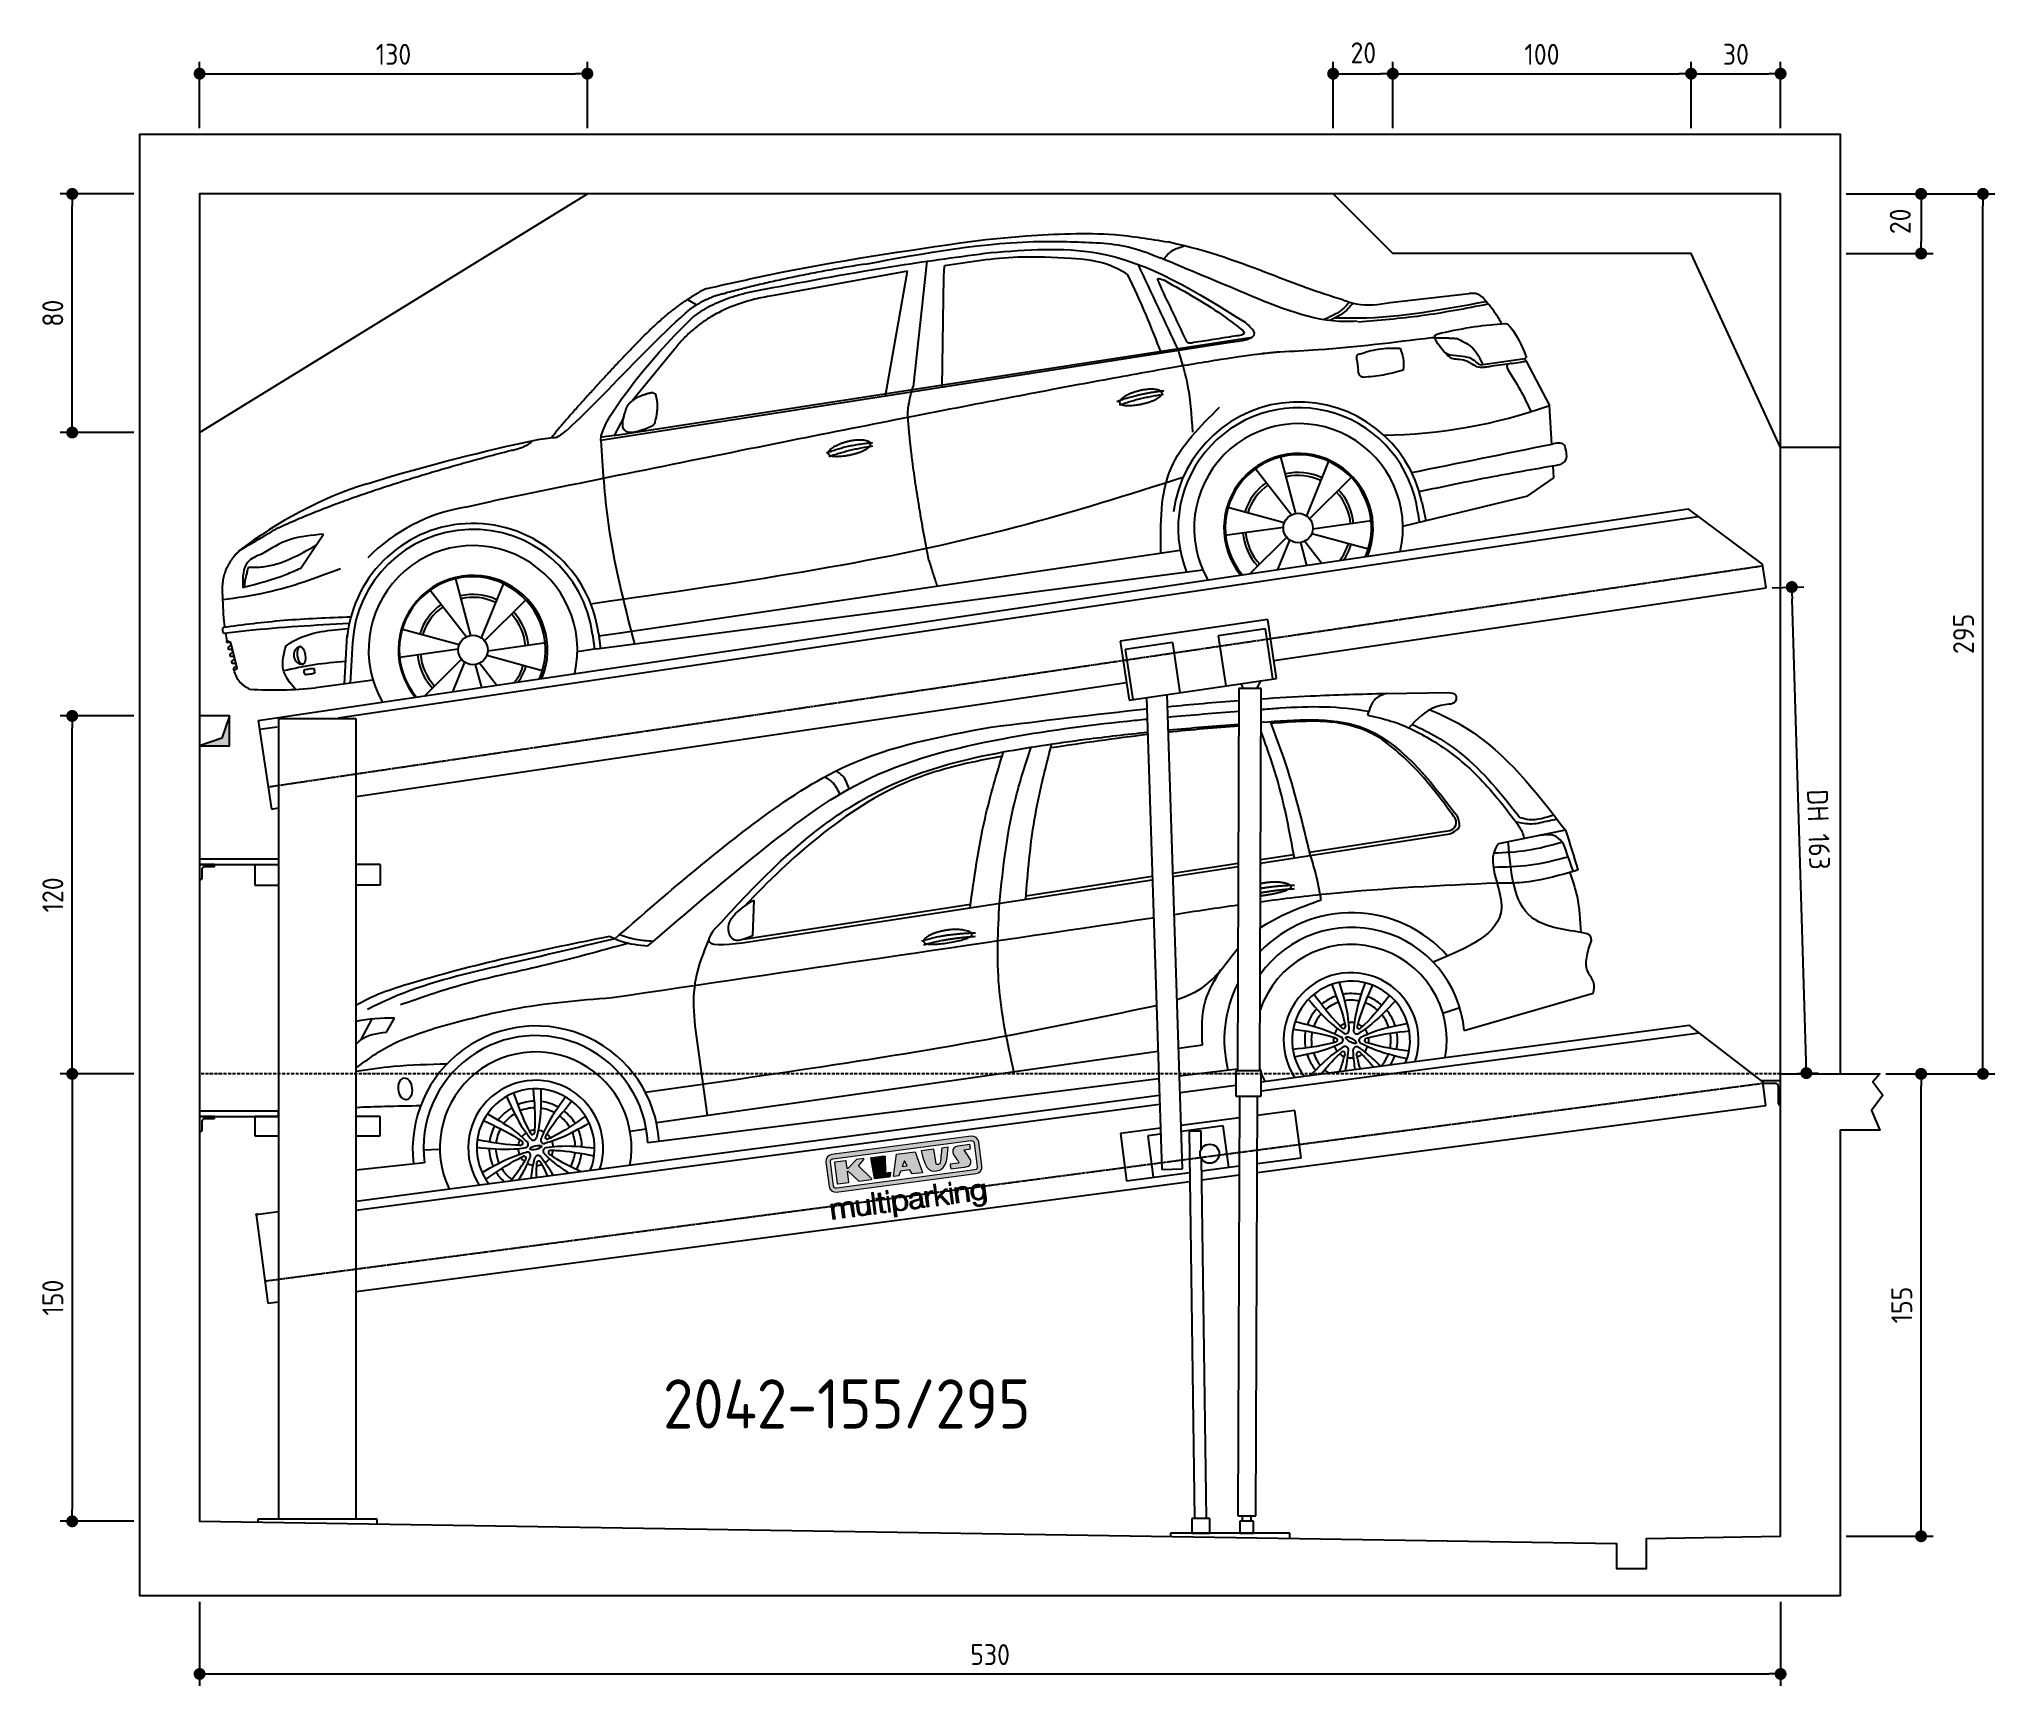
# Model space of a CAD drawing. Header units: millimetres. Extents: x -338 to 6218, y -302 to 5219.
import ezdxf

# ---------------------------------------------------------------- set-up
doc = ezdxf.new("R2010")
doc.units = ezdxf.units.MM
doc.linetypes.add('GEN3', pattern=[6.25, 5, -1.25])
doc.linetypes.add('GEN7', pattern=[15, 10, -2.5, 0, -2.5])
for name, color, linetype in [('3', 6, 'GEN3'), ('4', 3, 'Continuous'), ('5', 3, 'Continuous'), ('7', 4, 'GEN7'), ('breakthrough', 1, 'Continuous'), ('Car', 10, 'Continuous'), ('Logo', 7, 'Continuous')]:
    doc.layers.add(name, color=color, linetype=linetype)
doc.styles.get("Standard").update_dxf_attribs({"font": 'ISOCP.SHX'})
doc.dimstyles.new('GEN-ISO$0', dxfattribs={"dimscale": 20, "dimtxt": 3.5, "dimasz": 2, "dimexe": 2, "dimexo": 1, "dimgap": 1.5, "dimtad": 1, "dimdec": 1, "dimlfac": 0.1, "dimdsep": 46, "dimtxsty": 'STANDARD', "dimblk": 'PUNKT', "dimcen": 2, "dimclrd": 256, "dimclre": 256, "dimclrt": 2, "dimadec": 0, "dimazin": 0, "dimtp": 0.1, "dimtm": 0.1, "dimtfac": 0.71, "dimtdec": 1, "dimtmove": 2, "dimatfit": 3, "dimldrblk": 'PUNKT', "dimfxl": 1, "dimtolj": 1, "dimarcsym": 0})

msp = doc.modelspace()

# ---------------------------------------------------------------- texts
msp.add_text('2042-155/295', height=165).set_placement((1753.827, 561.055))

# ---------------------------------------------------------------- blocks, each defined once
blk = doc.blocks.new('PUNKT')
at = {"layer": '4', "color": 0, "linetype": 'ByBlock'}
blk.add_line((-0.5, 0), (-1, 0), dxfattribs=at)
at = {"layer": '4', "color": 0, "linetype": 'ByBlock', "const_width": 0.5}
blk.add_lwpolyline([(-0.25, 0, 1), (0.25, 0, 1)], format="xyb", close=True, dxfattribs=at)
blk = doc.blocks.new('*D10')
at = {"layer": '5', "lineweight": -2}
for p, q in [((5471.1, 3379.9), (5577.4, 3383.1)), ((5585.1, 1792.6), (5538.6, 3341.9)), ((5520, 1750.6), (5626.3, 1753.8))]:
    blk.add_line(p, q, dxfattribs=at)
at = {"layer": 'DEFPOINTS', "color": 0}
for p in [(5451.1, 3379.3), (5537.4, 3381.9), (5500, 1750)]:
    blk.add_point(p, dxfattribs=at)
at = {"layer": '5', "lineweight": -2, "xscale": 40, "yscale": 40, "zscale": 40}
for p, rotation in [((5537.4, 3381.9), 91.71979886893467), ((5586.3, 1752.6), 271.7197988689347)]:
    blk.add_blockref('PUNKT', p, dxfattribs=dict(at, rotation=rotation))
at = {"layer": '5', "color": 2, "insert": (5627.3, 2569.2), "char_height": 70, "attachment_point": 5, "rotation": 271.7198}
blk.add_mtext('DH 163', dxfattribs=at)
blk = doc.blocks.new('*D11')
at = {"layer": '5', "lineweight": -2}
for p, q in [((4000, 4920), (4000, 5142.9)), ((4200, 4920), (4200, 5142.9)), ((4040, 5102.9), (4160, 5102.9))]:
    blk.add_line(p, q, dxfattribs=at)
at = {"layer": 'DEFPOINTS', "color": 0}
for p in [(4200, 5102.9), (4000, 4900), (4200, 4900)]:
    blk.add_point(p, dxfattribs=at)
at = {"layer": '5', "lineweight": -2, "xscale": 40, "yscale": 40, "zscale": 40, "rotation": 180}
blk.add_blockref('PUNKT', (4000, 5102.9), dxfattribs=at)
at = {"layer": '5', "lineweight": -2, "xscale": 40, "yscale": 40, "zscale": 40}
blk.add_blockref('PUNKT', (4200, 5102.9), dxfattribs=at)
at = {"layer": '5', "color": 2, "insert": (4101.1, 5172.9), "char_height": 70, "attachment_point": 5}
blk.add_mtext('\\A1;20', dxfattribs=at)
blk = doc.blocks.new('*D12')
at = {"layer": '5', "lineweight": -2}
for p, q in [((4200, 4920), (4200, 5142.9)), ((5200, 4920), (5200, 5142.9)), ((4240, 5102.9), (5160, 5102.9))]:
    blk.add_line(p, q, dxfattribs=at)
at = {"layer": 'DEFPOINTS', "color": 0}
for p in [(5200, 5102.9), (4200, 4900), (5200, 4900)]:
    blk.add_point(p, dxfattribs=at)
at = {"layer": '5', "lineweight": -2, "xscale": 40, "yscale": 40, "zscale": 40, "rotation": 180}
blk.add_blockref('PUNKT', (4200, 5102.9), dxfattribs=at)
at = {"layer": '5', "lineweight": -2, "xscale": 40, "yscale": 40, "zscale": 40}
blk.add_blockref('PUNKT', (5200, 5102.9), dxfattribs=at)
at = {"layer": '5', "color": 2, "insert": (4700, 5167.9), "char_height": 70, "attachment_point": 5}
blk.add_mtext('\\A1;100', dxfattribs=at)
blk = doc.blocks.new('*D13')
at = {"layer": '5', "lineweight": -2}
for p, q in [((200, 4920), (200, 5142.9)), ((1500, 4920), (1500, 5142.9)), ((240, 5102.9), (1460, 5102.9))]:
    blk.add_line(p, q, dxfattribs=at)
at = {"layer": 'DEFPOINTS', "color": 0}
for p in [(1500, 5102.9), (200, 4900), (1500, 4900)]:
    blk.add_point(p, dxfattribs=at)
at = {"layer": '5', "lineweight": -2, "xscale": 40, "yscale": 40, "zscale": 40, "rotation": 180}
blk.add_blockref('PUNKT', (200, 5102.9), dxfattribs=at)
at = {"layer": '5', "lineweight": -2, "xscale": 40, "yscale": 40, "zscale": 40}
blk.add_blockref('PUNKT', (1500, 5102.9), dxfattribs=at)
at = {"layer": '5', "color": 2, "insert": (850, 5167.9), "char_height": 70, "attachment_point": 5}
blk.add_mtext('\\A1;130', dxfattribs=at)
blk = doc.blocks.new('*D14')
at = {"layer": '5', "lineweight": -2}
for p, q in [((5200, 4920), (5200, 5142.9)), ((5500, 4920), (5500, 5142.9)), ((5240, 5102.9), (5460, 5102.9))]:
    blk.add_line(p, q, dxfattribs=at)
at = {"layer": 'DEFPOINTS', "color": 0}
for p in [(5500, 5102.9), (5200, 4900), (5500, 4900)]:
    blk.add_point(p, dxfattribs=at)
at = {"layer": '5', "lineweight": -2, "xscale": 40, "yscale": 40, "zscale": 40, "rotation": 180}
blk.add_blockref('PUNKT', (5200, 5102.9), dxfattribs=at)
at = {"layer": '5', "lineweight": -2, "xscale": 40, "yscale": 40, "zscale": 40}
blk.add_blockref('PUNKT', (5500, 5102.9), dxfattribs=at)
at = {"layer": '5', "color": 2, "insert": (5350, 5167.9), "char_height": 70, "attachment_point": 5}
blk.add_mtext('\\A1;30', dxfattribs=at)
blk = doc.blocks.new('*D3')
at = {"layer": '5', "lineweight": -2}
for p, q in [((200, -20.2), (200, -301.7)), ((5500, -20.2), (5500, -301.7)), ((240, -261.7), (5460, -261.7))]:
    blk.add_line(p, q, dxfattribs=at)
at = {"layer": 'DEFPOINTS', "color": 0}
for p in [(200, -0.2), (5500, -0.2), (5500, -261.7)]:
    blk.add_point(p, dxfattribs=at)
at = {"layer": '5', "lineweight": -2, "xscale": 40, "yscale": 40, "zscale": 40, "rotation": 180}
blk.add_blockref('PUNKT', (200, -261.7), dxfattribs=at)
at = {"layer": '5', "lineweight": -2, "xscale": 40, "yscale": 40, "zscale": 40}
blk.add_blockref('PUNKT', (5500, -261.7), dxfattribs=at)
at = {"layer": '5', "color": 2, "insert": (2850, -196.7), "char_height": 70, "attachment_point": 5}
blk.add_mtext('\\A1;530', dxfattribs=at)
blk = doc.blocks.new('*D4')
at = {"layer": '5', "lineweight": -2}
for p, q in [((-20, 2950), (-267, 2950)), ((-227, 1790), (-227, 2910)), ((-20, 1750), (-267, 1750))]:
    blk.add_line(p, q, dxfattribs=at)
at = {"layer": 'DEFPOINTS', "color": 0}
for p in [(-227, 2950), (0, 2950), (0, 1750)]:
    blk.add_point(p, dxfattribs=at)
at = {"layer": '5', "lineweight": -2, "xscale": 40, "yscale": 40, "zscale": 40}
for p, rotation in [((-227, 2950), 90), ((-227, 1750), 270)]:
    blk.add_blockref('PUNKT', p, dxfattribs=dict(at, rotation=rotation))
at = {"layer": '5', "color": 2, "insert": (-292, 2350), "char_height": 70, "attachment_point": 5, "rotation": 90}
blk.add_mtext('\\A1;120', dxfattribs=at)
blk = doc.blocks.new('*D5')
at = {"layer": '5', "lineweight": -2}
for p, q in [((-20, 4700), (-267, 4700)), ((-227, 3940), (-227, 4660)), ((-20, 3900), (-267, 3900))]:
    blk.add_line(p, q, dxfattribs=at)
at = {"layer": 'DEFPOINTS', "color": 0}
for p in [(-227, 4700), (0, 4700), (0, 3900)]:
    blk.add_point(p, dxfattribs=at)
at = {"layer": '5', "lineweight": -2, "xscale": 40, "yscale": 40, "zscale": 40}
for p, rotation in [((-227, 4700), 90), ((-227, 3900), 270)]:
    blk.add_blockref('PUNKT', p, dxfattribs=dict(at, rotation=rotation))
at = {"layer": '5', "color": 2, "insert": (-292, 4300), "char_height": 70, "attachment_point": 5, "rotation": 90}
blk.add_mtext('\\A1;80', dxfattribs=at)
blk = doc.blocks.new('*D6')
at = {"layer": '5', "lineweight": -2}
for p, q in [((5740, 4700), (6218.3, 4700)), ((6178.3, 1790), (6178.3, 4660)), ((5852.7, 1750), (6218.3, 1750))]:
    blk.add_line(p, q, dxfattribs=at)
at = {"layer": 'DEFPOINTS', "color": 0}
for p in [(5720, 4700), (6178.3, 4700), (5832.7, 1750)]:
    blk.add_point(p, dxfattribs=at)
at = {"layer": '5', "lineweight": -2, "xscale": 40, "yscale": 40, "zscale": 40}
for p, rotation in [((6178.3, 4700), 90), ((6178.3, 1750), 270)]:
    blk.add_blockref('PUNKT', p, dxfattribs=dict(at, rotation=rotation))
at = {"layer": '5', "color": 2, "insert": (6113.3, 3225), "char_height": 70, "attachment_point": 5, "rotation": 90}
blk.add_mtext('\\A1;295', dxfattribs=at)
blk = doc.blocks.new('*D7')
at = {"layer": '5', "lineweight": -2}
for p, q in [((5852.7, 1750), (6011, 1750)), ((5971, 240), (5971, 1710)), ((5720, 200), (6011, 200))]:
    blk.add_line(p, q, dxfattribs=at)
at = {"layer": 'DEFPOINTS', "color": 0}
for p in [(5832.7, 1750), (5971, 1750), (5700, 200)]:
    blk.add_point(p, dxfattribs=at)
at = {"layer": '5', "lineweight": -2, "xscale": 40, "yscale": 40, "zscale": 40}
for p, rotation in [((5971, 1750), 90), ((5971, 200), 270)]:
    blk.add_blockref('PUNKT', p, dxfattribs=dict(at, rotation=rotation))
at = {"layer": '5', "color": 2, "insert": (5906, 975), "char_height": 70, "attachment_point": 5, "rotation": 90}
blk.add_mtext('\\A1;155', dxfattribs=at)
blk = doc.blocks.new('*D8')
at = {"layer": '5', "lineweight": -2}
for p, q in [((5720, 4700), (6011, 4700)), ((5971, 4660), (5971, 4540)), ((5720, 4500), (6011, 4500))]:
    blk.add_line(p, q, dxfattribs=at)
at = {"layer": 'DEFPOINTS', "color": 0}
for p in [(5700, 4700), (5700, 4500), (5971, 4500)]:
    blk.add_point(p, dxfattribs=at)
at = {"layer": '5', "lineweight": -2, "xscale": 40, "yscale": 40, "zscale": 40}
for p, rotation in [((5971, 4700), 90), ((5971, 4500), 270)]:
    blk.add_blockref('PUNKT', p, dxfattribs=dict(at, rotation=rotation))
at = {"layer": '5', "color": 2, "insert": (5901, 4607.9), "char_height": 70, "attachment_point": 5, "rotation": 90}
blk.add_mtext('\\A1;20', dxfattribs=at)
blk = doc.blocks.new('*D9')
at = {"layer": '5', "lineweight": -2}
for p, q in [((-20, 1750), (-267, 1750)), ((-227, 1710), (-227, 290)), ((-20, 250), (-267, 250))]:
    blk.add_line(p, q, dxfattribs=at)
at = {"layer": 'DEFPOINTS', "color": 0}
for p in [(0, 1750), (-227, 250), (0, 250)]:
    blk.add_point(p, dxfattribs=at)
at = {"layer": '5', "lineweight": -2, "xscale": 40, "yscale": 40, "zscale": 40}
for p, rotation in [((-227, 1750), 90), ((-227, 250), 270)]:
    blk.add_blockref('PUNKT', p, dxfattribs=dict(at, rotation=rotation))
at = {"layer": '5', "color": 2, "insert": (-292, 1000), "char_height": 70, "attachment_point": 5, "rotation": 90}
blk.add_mtext('\\A1;150', dxfattribs=at)
blk = doc.blocks.new('KLAUS')
at = {"layer": 'Logo', "true_color": 0x7b7b7a}
h = blk.add_hatch(color=8, dxfattribs=at)
h.dxf.hatch_style = 2
edge = h.paths.add_edge_path()
edge.add_spline(control_points=[(3.6, 29.09), (2.88, 29.09), (2.3, 28.51), (2.3, 27.8), (2.3, 27.8), (2.3, 16.11), (2.3, 16.11), (2.3, 15.39), (2.88, 14.81), (3.6, 14.81), (3.6, 14.81), (71.16, 14.81), (71.16, 14.81), (71.88, 14.81), (72.46, 15.39), (72.46, 16.11), (72.46, 16.11), (72.46, 27.8), (72.46, 27.8), (72.46, 28.51), (71.88, 29.09), (71.16, 29.09), (71.16, 29.09), (3.6, 29.09), (3.6, 29.09), (3.6, 29.09), (3.6, 29.09), (3.6, 29.09)], knot_values=[0, 0, 0, 0, 1, 1, 1, 2, 2, 2, 3, 3, 3, 4, 4, 4, 5, 5, 5, 6, 6, 6, 7, 7, 7, 8, 8, 8, 9, 9, 9, 9], degree=3, periodic=0)
edge = h.paths.add_edge_path()
edge.add_spline(control_points=[(3.35, 31.23), (3.35, 31.23), (71.47, 31.23), (71.47, 31.23), (73.26, 31.23), (74.71, 29.77), (74.71, 27.99), (74.71, 27.99), (74.71, 16.17), (74.71, 16.17), (74.71, 14.38), (73.26, 12.93), (71.47, 12.93), (71.47, 12.93), (3.35, 12.93), (3.35, 12.93), (1.56, 12.93), (0.11, 14.38), (0.11, 16.17), (0.11, 16.17), (0.11, 27.99), (0.11, 27.99), (0.11, 29.77), (1.56, 31.23), (3.35, 31.23), (3.35, 31.23), (3.35, 31.23), (3.35, 31.23)], knot_values=[0, 0, 0, 0, 1, 1, 1, 2, 2, 2, 3, 3, 3, 4, 4, 4, 5, 5, 5, 6, 6, 6, 7, 7, 7, 8, 8, 8, 9, 9, 9, 9], degree=3, periodic=0)
h = blk.add_hatch(color=8, dxfattribs=at)
h.dxf.hatch_style = 2
edge = h.paths.add_edge_path()
edge.add_spline(control_points=[(4.5, 27.33), (4.5, 27.33), (9.7, 27.33), (9.7, 27.33), (9.84, 27.33), (9.96, 27.22), (9.96, 27.08), (9.96, 27.08), (9.96, 23.69), (9.96, 23.69), (9.96, 23.69), (9.94, 23.64), (10.04, 23.59), (10.14, 23.53), (10.2, 23.57), (10.2, 23.57), (10.2, 23.57), (10.51, 23.75), (10.51, 23.75), (10.51, 23.75), (14.94, 27.33), (14.94, 27.33), (14.94, 27.33), (18.41, 27.33), (18.41, 27.33), (18.41, 27.33), (18.49, 27.33), (18.56, 27.2), (18.65, 27.04), (18.53, 26.91), (18.53, 26.91), (18.53, 26.91), (15.49, 24.11), (15.49, 24.11), (15.49, 24.11), (21.14, 17.06), (21.14, 17.06), (21.14, 17.06), (21.13, 16.91), (21.13, 16.91), (21.08, 16.84), (20.99, 16.82), (20.99, 16.82), (20.99, 16.82), (14.7, 16.82), (14.7, 16.82), (14.7, 16.82), (10.26, 22.17), (10.26, 22.17), (10.26, 22.17), (10.19, 22.24), (10.08, 22.21), (9.97, 22.18), (9.96, 22.11), (9.96, 22.11), (9.96, 22.11), (9.96, 17.08), (9.96, 17.08), (9.96, 16.94), (9.84, 16.82), (9.7, 16.82), (9.7, 16.82), (4.5, 16.82), (4.5, 16.82), (4.36, 16.82), (4.25, 16.94), (4.25, 17.08), (4.25, 17.08), (4.25, 27.08), (4.25, 27.08), (4.25, 27.22), (4.36, 27.33), (4.5, 27.33), (4.5, 27.33), (4.5, 27.33), (4.5, 27.33)], knot_values=[0, 0, 0, 0, 1, 1, 1, 2, 2, 2, 3, 3, 3, 4, 4, 4, 5, 5, 5, 6, 6, 6, 7, 7, 7, 8, 8, 8, 9, 9, 9, 10, 10, 10, 11, 11, 11, 12, 12, 12, 13, 13, 13, 14, 14, 14, 15, 15, 15, 16, 16, 16, 17, 17, 17, 18, 18, 18, 19, 19, 19, 20, 20, 20, 21, 21, 21, 22, 22, 22, 23, 23, 23, 24, 24, 24, 25, 25, 25, 25], degree=3, periodic=0)
h = blk.add_hatch(color=8, dxfattribs=at)
h.dxf.hatch_style = 2
h.paths.add_polyline_path([(22.42, 17.06), (21.97, 27.15), (22.24, 27.33), (28.55, 27.33), (28.86, 26.97), (28.01, 19.08), (30.26, 19.07), (30.44, 18.95), (30.08, 16.95), (29.49, 16.82), (22.6, 16.82)])
h = blk.add_hatch(color=8, dxfattribs=at)
h.paths.add_polyline_path([(36.52, 21.01), (38.93, 21.01), (37.87, 23.57)])
h.paths.add_polyline_path([(34.52, 27.33), (43.65, 27.33), (45.76, 16.94), (45.57, 16.82), (40.83, 16.82), (39.89, 18.95), (35.42, 18.95), (34.27, 16.82), (31.78, 16.82), (31.66, 17)])
h = blk.add_hatch(color=8, dxfattribs=at)
h.dxf.hatch_style = 2
edge = h.paths.add_edge_path()
edge.add_spline(control_points=[(52.69, 27.32), (52.69, 27.32), (52.88, 20.14), (52.88, 20.14), (53.01, 19.89), (53.2, 19.77), (53.43, 19.71), (53.91, 19.59), (54.43, 19.57), (54.64, 20.03), (55.23, 21.34), (56.27, 25.45), (56.6, 27.33), (56.6, 27.33), (59.77, 27.33), (59.77, 27.33), (58.77, 23.9), (58.56, 16.82), (52.63, 16.76), (48.72, 16.72), (48.01, 19.35), (47.27, 22.24), (46.89, 23.68), (46.54, 27.33), (46.54, 27.33), (46.54, 27.33), (52.69, 27.32), (52.69, 27.32), (52.69, 27.32), (52.69, 27.32), (52.69, 27.32)], knot_values=[0, 0, 0, 0, 1, 1, 1, 2, 2, 2, 3, 3, 3, 4, 4, 4, 5, 5, 5, 6, 6, 6, 7, 7, 7, 8, 8, 8, 9, 9, 9, 10, 10, 10, 10], degree=3, periodic=0)
h = blk.add_hatch(color=8, dxfattribs=at)
h.dxf.hatch_style = 2
edge = h.paths.add_edge_path()
edge.add_spline(control_points=[(64.46, 27.33), (64.46, 27.33), (70.31, 27.33), (70.31, 27.33), (70.31, 26.52), (70.31, 26.02), (70.31, 25.12), (70.31, 25.12), (67.3, 25.12), (67.3, 25.12), (67.24, 25.04), (67.25, 25.11), (67.25, 24.91), (67.25, 24.88), (69.73, 20.38), (69.73, 19.57), (69.73, 16.4), (67.22, 16.81), (65.9, 16.82), (65.9, 16.82), (59.59, 16.82), (59.59, 16.82), (59.59, 17.76), (59.59, 18.23), (59.59, 19.14), (59.59, 19.14), (63.75, 19.14), (63.75, 19.14), (63.82, 19.22), (63.81, 19.11), (63.81, 19.31), (63.81, 20.32), (61.58, 23.06), (61.58, 24.63), (61.58, 26.33), (62.83, 27.34), (64.46, 27.33), (64.46, 27.33), (64.46, 27.33), (64.46, 27.33)], knot_values=[0, 0, 0, 0, 1, 1, 1, 2, 2, 2, 3, 3, 3, 4, 4, 4, 5, 5, 5, 6, 6, 6, 7, 7, 7, 8, 8, 8, 9, 9, 9, 10, 10, 10, 11, 11, 11, 12, 12, 12, 13, 13, 13, 13], degree=3, periodic=0)
at = {"layer": 'Logo', "true_color": 0xef7c00}
h = blk.add_hatch(color=30, dxfattribs=at)
h.dxf.hatch_style = 2
h.paths.add_polyline_path([(20.07, 0), (20.99, 0), (20.99, 10.45), (20.07, 10.45)])
h = blk.add_hatch(color=30, dxfattribs=at)
h.dxf.hatch_style = 2
edge = h.paths.add_edge_path()
edge.add_spline(control_points=[(24.22, 9.82), (24.22, 9.82), (23.3, 9.82), (23.3, 9.82), (23.3, 9.82), (23.3, 7.55), (23.3, 7.55), (23.3, 7.55), (21.98, 7.55), (21.98, 7.55), (21.98, 7.55), (21.98, 6.78), (21.98, 6.78), (21.98, 6.78), (23.3, 6.78), (23.3, 6.78), (23.3, 6.78), (23.3, 1.61), (23.3, 1.61), (23.28, 0.32), (23.71, -0.09), (24.94, -0.09), (25.22, -0.09), (25.48, -0.06), (25.76, -0.06), (25.76, -0.06), (25.76, 0.73), (25.76, 0.73), (25.5, 0.7), (25.23, 0.69), (24.97, 0.69), (24.31, 0.73), (24.22, 1.08), (24.22, 1.68), (24.22, 1.68), (24.22, 6.78), (24.22, 6.78), (24.22, 6.78), (25.76, 6.78), (25.76, 6.78), (25.76, 6.78), (25.76, 7.55), (25.76, 7.55), (25.76, 7.55), (24.22, 7.55), (24.22, 7.55), (24.22, 7.55), (24.22, 9.82), (24.22, 9.82), (24.22, 9.82), (24.22, 9.82), (24.22, 9.82)], knot_values=[0, 0, 0, 0, 1, 1, 1, 2, 2, 2, 3, 3, 3, 4, 4, 4, 5, 5, 5, 6, 6, 6, 7, 7, 7, 8, 8, 8, 9, 9, 9, 10, 10, 10, 11, 11, 11, 12, 12, 12, 13, 13, 13, 14, 14, 14, 15, 15, 15, 16, 16, 16, 17, 17, 17, 17], degree=3, periodic=0)
h = blk.add_hatch(color=30, dxfattribs=at)
h.paths.add_polyline_path([(27.1, 0), (28.03, 0), (28.03, 7.55), (27.1, 7.55)])
h.paths.add_polyline_path([(27.1, 8.98), (28.03, 8.98), (28.03, 10.45), (27.1, 10.45)])
h = blk.add_hatch(color=30, dxfattribs=at)
h.dxf.hatch_style = 2
h.paths.add_polyline_path([(50.4, 0), (51.32, 0), (51.32, 2.87), (52.82, 4.11), (55.8, 0), (56.96, 0), (53.52, 4.76), (56.74, 7.55), (55.51, 7.55), (51.32, 3.89), (51.32, 10.45), (50.4, 10.45)])
h = blk.add_hatch(color=30, dxfattribs=at)
h.paths.add_polyline_path([(57.74, 0), (58.66, 0), (58.66, 7.55), (57.74, 7.55)])
h.paths.add_polyline_path([(57.74, 8.98), (58.66, 8.98), (58.66, 10.45), (57.74, 10.45)])
h = blk.add_hatch(color=30, dxfattribs=at)
h.dxf.hatch_style = 2
edge = h.paths.add_edge_path()
edge.add_spline(control_points=[(0, 0), (0, 0), (0.92, 0), (0.92, 0), (0.92, 0), (0.92, 4.22), (0.92, 4.22), (0.94, 5.8), (1.58, 7), (3.18, 7), (4.35, 7), (4.77, 6.15), (4.76, 5.12), (4.76, 5.12), (4.76, 0), (4.76, 0), (4.76, 0), (5.68, 0), (5.68, 0), (5.68, 0), (5.68, 4.27), (5.68, 4.27), (5.68, 5.68), (6.14, 7), (7.73, 7), (9.05, 7), (9.52, 6.32), (9.52, 5.08), (9.52, 5.08), (9.52, 0), (9.52, 0), (9.52, 0), (10.44, 0), (10.44, 0), (10.44, 0), (10.44, 5.12), (10.44, 5.12), (10.44, 6.91), (9.59, 7.77), (7.94, 7.77), (6.94, 7.77), (5.99, 7.29), (5.54, 6.3), (5.26, 7.29), (4.36, 7.77), (3.37, 7.77), (2.17, 7.77), (1.38, 7.19), (0.89, 6.28), (0.89, 6.28), (0.85, 6.28), (0.85, 6.28), (0.85, 6.28), (0.85, 7.55), (0.85, 7.55), (0.85, 7.55), (0, 7.55), (0, 7.55), (0, 7.55), (0, 0), (0, 0), (0, 0), (0, 0), (0, 0)], knot_values=[0, 0, 0, 0, 1, 1, 1, 2, 2, 2, 3, 3, 3, 4, 4, 4, 5, 5, 5, 6, 6, 6, 7, 7, 7, 8, 8, 8, 9, 9, 9, 10, 10, 10, 11, 11, 11, 12, 12, 12, 13, 13, 13, 14, 14, 14, 15, 15, 15, 16, 16, 16, 17, 17, 17, 18, 18, 18, 19, 19, 19, 20, 20, 20, 21, 21, 21, 21], degree=3, periodic=0)
h = blk.add_hatch(color=30, dxfattribs=at)
h.dxf.hatch_style = 2
edge = h.paths.add_edge_path()
edge.add_spline(control_points=[(18.31, 7.55), (18.31, 7.55), (17.39, 7.55), (17.39, 7.55), (17.39, 7.55), (17.39, 3.59), (17.39, 3.59), (17.39, 2.05), (16.7, 0.56), (15.12, 0.56), (13.66, 0.56), (13.15, 1.27), (13.1, 2.64), (13.1, 2.64), (13.1, 7.55), (13.1, 7.55), (13.1, 7.55), (12.18, 7.55), (12.18, 7.55), (12.18, 7.55), (12.18, 2.65), (12.18, 2.65), (12.18, 0.89), (12.93, -0.22), (14.83, -0.22), (15.96, -0.22), (16.95, 0.35), (17.44, 1.36), (17.44, 1.36), (17.47, 1.36), (17.47, 1.36), (17.47, 1.36), (17.47, 0), (17.47, 0), (17.47, 0), (18.31, 0), (18.31, 0), (18.31, 0), (18.31, 7.55), (18.31, 7.55), (18.31, 7.55), (18.31, 7.55), (18.31, 7.55)], knot_values=[0, 0, 0, 0, 1, 1, 1, 2, 2, 2, 3, 3, 3, 4, 4, 4, 5, 5, 5, 6, 6, 6, 7, 7, 7, 8, 8, 8, 9, 9, 9, 10, 10, 10, 11, 11, 11, 12, 12, 12, 13, 13, 13, 14, 14, 14, 14], degree=3, periodic=0)
h = blk.add_hatch(color=30, dxfattribs=at)
edge = h.paths.add_edge_path()
edge.add_spline(control_points=[(35.84, 3.78), (35.84, 2.21), (35.12, 0.56), (33.37, 0.56), (31.4, 0.56), (30.72, 2.21), (30.72, 3.78), (30.72, 5.49), (31.33, 7), (33.37, 7), (35.12, 7), (35.84, 5.34), (35.84, 3.78), (35.84, 3.78), (35.84, 3.78), (35.84, 3.78)], knot_values=[0, 0, 0, 0, 1, 1, 1, 2, 2, 2, 3, 3, 3, 4, 4, 4, 5, 5, 5, 5], degree=3, periodic=0)
edge = h.paths.add_edge_path()
edge.add_spline(control_points=[(29.79, -2.8), (29.79, -2.8), (30.72, -2.8), (30.72, -2.8), (30.72, -2.8), (30.72, 1.43), (30.72, 1.43), (30.72, 1.43), (30.74, 1.43), (30.74, 1.43), (31.14, 0.35), (32.24, -0.22), (33.37, -0.22), (35.66, -0.22), (36.76, 1.64), (36.76, 3.78), (36.76, 5.91), (35.66, 7.77), (33.37, 7.77), (32.15, 7.77), (31.1, 7.14), (30.67, 6.12), (30.67, 6.12), (30.64, 6.12), (30.64, 6.12), (30.64, 6.12), (30.64, 7.55), (30.64, 7.55), (30.64, 7.55), (29.79, 7.55), (29.79, 7.55), (29.79, 7.55), (29.79, -2.8), (29.79, -2.8), (29.79, -2.8), (29.79, -2.8), (29.79, -2.8)], knot_values=[0, 0, 0, 0, 1, 1, 1, 2, 2, 2, 3, 3, 3, 4, 4, 4, 5, 5, 5, 6, 6, 6, 7, 7, 7, 8, 8, 8, 9, 9, 9, 10, 10, 10, 11, 11, 11, 12, 12, 12, 12], degree=3, periodic=0)
h = blk.add_hatch(color=30, dxfattribs=at)
edge = h.paths.add_edge_path()
edge.add_spline(control_points=[(43.03, 2.93), (43.04, 1.45), (41.8, 0.56), (40.39, 0.56), (39.53, 0.56), (38.71, 1.13), (38.71, 2.05), (38.71, 3.53), (40.66, 3.51), (42.22, 3.79), (42.47, 3.84), (42.88, 3.91), (43, 4.13), (43, 4.13), (43.03, 4.13), (43.03, 4.13), (43.03, 4.13), (43.03, 2.93), (43.03, 2.93), (43.03, 2.93), (43.03, 2.93), (43.03, 2.93)], knot_values=[0, 0, 0, 0, 1, 1, 1, 2, 2, 2, 3, 3, 3, 4, 4, 4, 5, 5, 5, 6, 6, 6, 7, 7, 7, 7], degree=3, periodic=0)
edge = h.paths.add_edge_path()
edge.add_spline(control_points=[(39.03, 5.24), (39.06, 6.47), (39.91, 7), (41.05, 7), (42.14, 7), (43.03, 6.69), (43.03, 5.45), (43.03, 4.61), (42.6, 4.51), (41.84, 4.42), (39.85, 4.19), (37.79, 4.11), (37.79, 1.99), (37.79, 0.47), (38.93, -0.22), (40.32, -0.22), (41.77, -0.22), (42.43, 0.34), (43.07, 1.32), (43.07, 1.32), (43.1, 1.32), (43.1, 1.32), (43.1, 0.53), (43.25, 0), (44.19, 0), (44.43, 0), (44.58, 0.01), (44.79, 0.06), (44.79, 0.06), (44.79, 0.83), (44.79, 0.83), (44.71, 0.81), (44.6, 0.78), (44.49, 0.78), (44.13, 0.78), (43.95, 0.98), (43.95, 1.33), (43.95, 1.33), (43.95, 5.34), (43.95, 5.34), (43.95, 7.36), (42.5, 7.77), (41.17, 7.77), (39.44, 7.77), (38.2, 7.01), (38.11, 5.24), (38.11, 5.24), (39.03, 5.24), (39.03, 5.24), (39.03, 5.24), (39.03, 5.24), (39.03, 5.24)], knot_values=[0, 0, 0, 0, 1, 1, 1, 2, 2, 2, 3, 3, 3, 4, 4, 4, 5, 5, 5, 6, 6, 6, 7, 7, 7, 8, 8, 8, 9, 9, 9, 10, 10, 10, 11, 11, 11, 12, 12, 12, 13, 13, 13, 14, 14, 14, 15, 15, 15, 16, 16, 16, 17, 17, 17, 17], degree=3, periodic=0)
h = blk.add_hatch(color=30, dxfattribs=at)
h.dxf.hatch_style = 2
edge = h.paths.add_edge_path()
edge.add_spline(control_points=[(45.79, 0), (45.79, 0), (46.71, 0), (46.71, 0), (46.71, 0), (46.71, 4.03), (46.71, 4.03), (46.71, 5.59), (47.85, 6.82), (49.52, 6.73), (49.52, 6.73), (49.52, 7.66), (49.52, 7.66), (48.16, 7.72), (47.14, 7), (46.67, 5.78), (46.67, 5.78), (46.64, 5.78), (46.64, 5.78), (46.64, 5.78), (46.64, 7.55), (46.64, 7.55), (46.64, 7.55), (45.79, 7.55), (45.79, 7.55), (45.79, 7.55), (45.79, 0), (45.79, 0), (45.79, 0), (45.79, 0), (45.79, 0)], knot_values=[0, 0, 0, 0, 1, 1, 1, 2, 2, 2, 3, 3, 3, 4, 4, 4, 5, 5, 5, 6, 6, 6, 7, 7, 7, 8, 8, 8, 9, 9, 9, 10, 10, 10, 10], degree=3, periodic=0)
h = blk.add_hatch(color=30, dxfattribs=at)
h.dxf.hatch_style = 2
edge = h.paths.add_edge_path()
edge.add_spline(control_points=[(60.41, 0), (60.41, 0), (61.33, 0), (61.33, 0), (61.33, 0), (61.33, 4.41), (61.33, 4.41), (61.36, 5.89), (62.24, 7), (63.7, 7), (65.2, 7), (65.62, 6.02), (65.62, 4.71), (65.62, 4.71), (65.62, 0), (65.62, 0), (65.62, 0), (66.54, 0), (66.54, 0), (66.54, 0), (66.54, 4.86), (66.54, 4.86), (66.54, 6.66), (65.9, 7.77), (63.78, 7.77), (62.71, 7.77), (61.7, 7.16), (61.36, 6.25), (61.36, 6.25), (61.33, 6.25), (61.33, 6.25), (61.33, 6.25), (61.33, 7.55), (61.33, 7.55), (61.33, 7.55), (60.41, 7.55), (60.41, 7.55), (60.41, 7.55), (60.41, 0), (60.41, 0), (60.41, 0), (60.41, 0), (60.41, 0)], knot_values=[0, 0, 0, 0, 1, 1, 1, 2, 2, 2, 3, 3, 3, 4, 4, 4, 5, 5, 5, 6, 6, 6, 7, 7, 7, 8, 8, 8, 9, 9, 9, 10, 10, 10, 11, 11, 11, 12, 12, 12, 13, 13, 13, 14, 14, 14, 14], degree=3, periodic=0)
h = blk.add_hatch(color=30, dxfattribs=at)
edge = h.paths.add_edge_path()
edge.add_spline(control_points=[(71.32, 0.86), (69.62, 0.86), (68.83, 2.34), (68.83, 3.86), (68.83, 5.43), (69.56, 7), (71.32, 7), (73.06, 7), (73.75, 5.34), (73.75, 3.86), (73.75, 2.33), (72.91, 0.86), (71.32, 0.86), (71.32, 0.86), (71.32, 0.86), (71.32, 0.86)], knot_values=[0, 0, 0, 0, 1, 1, 1, 2, 2, 2, 3, 3, 3, 4, 4, 4, 5, 5, 5, 5], degree=3, periodic=0)
edge = h.paths.add_edge_path()
edge.add_spline(control_points=[(74.67, 7.55), (74.67, 7.55), (73.75, 7.55), (73.75, 7.55), (73.75, 7.55), (73.75, 6.25), (73.75, 6.25), (73.75, 6.25), (73.72, 6.25), (73.72, 6.25), (73.35, 7.09), (72.41, 7.77), (71.32, 7.77), (69.13, 7.77), (67.9, 6.05), (67.9, 3.97), (67.9, 1.82), (68.9, 0.09), (71.32, 0.09), (72.4, 0.09), (73.29, 0.72), (73.72, 1.64), (73.72, 1.64), (73.75, 1.64), (73.75, 1.64), (73.75, 1.64), (73.75, 0.61), (73.75, 0.61), (73.75, -1.23), (73.01, -2.24), (71.32, -2.24), (70.29, -2.24), (69.31, -1.85), (69.1, -0.73), (69.1, -0.73), (68.18, -0.73), (68.18, -0.73), (68.31, -2.34), (69.81, -3.02), (71.32, -3.02), (73.79, -3.02), (74.65, -1.64), (74.67, 0.61), (74.67, 0.61), (74.67, 7.55), (74.67, 7.55), (74.67, 7.55), (74.67, 7.55), (74.67, 7.55)], knot_values=[0, 0, 0, 0, 1, 1, 1, 2, 2, 2, 3, 3, 3, 4, 4, 4, 5, 5, 5, 6, 6, 6, 7, 7, 7, 8, 8, 8, 9, 9, 9, 10, 10, 10, 11, 11, 11, 12, 12, 12, 13, 13, 13, 14, 14, 14, 15, 15, 15, 16, 16, 16, 16], degree=3, periodic=0)
at = {"layer": 'Logo', "lineweight": 0}
for points in [[(22.42, 17.06), (21.97, 27.15), (22.24, 27.33), (28.55, 27.33), (28.86, 26.97), (28.01, 19.08), (30.26, 19.07), (30.44, 18.95), (30.08, 16.95), (29.49, 16.82), (22.6, 16.82), (22.42, 17.06), (22.42, 17.06)], [(34.52, 27.33), (43.65, 27.33), (45.76, 16.94), (45.57, 16.82), (40.83, 16.82), (39.89, 18.95), (35.42, 18.95), (34.27, 16.82), (31.78, 16.82), (31.66, 17), (34.52, 27.33), (34.52, 27.33)], [(36.52, 21.01), (38.93, 21.01), (37.87, 23.57), (36.52, 21.01), (36.52, 21.01)], [(20.07, 0), (20.99, 0), (20.99, 10.45), (20.07, 10.45), (20.07, 0), (20.07, 0)], [(27.1, 8.98), (28.03, 8.98), (28.03, 10.45), (27.1, 10.45), (27.1, 8.98), (27.1, 8.98)], [(50.4, 0), (51.32, 0), (51.32, 2.87), (52.82, 4.11), (55.8, 0), (56.96, 0), (53.52, 4.76), (56.74, 7.55), (55.51, 7.55), (51.32, 3.89), (51.32, 10.45), (50.4, 10.45), (50.4, 0), (50.4, 0)], [(57.74, 8.98), (58.66, 8.98), (58.66, 10.45), (57.74, 10.45), (57.74, 8.98), (57.74, 8.98)], [(27.1, 0), (28.03, 0), (28.03, 7.55), (27.1, 7.55), (27.1, 0), (27.1, 0)], [(57.74, 0), (58.66, 0), (58.66, 7.55), (57.74, 7.55), (57.74, 0), (57.74, 0)]]:
    blk.add_lwpolyline(points, dxfattribs=at)
for points, knots in [([(3.35, 31.23), (3.35, 31.23), (71.47, 31.23), (71.47, 31.23), (73.26, 31.23), (74.71, 29.77), (74.71, 27.99), (74.71, 27.99), (74.71, 16.17), (74.71, 16.17), (74.71, 14.38), (73.26, 12.93), (71.47, 12.93), (71.47, 12.93), (3.35, 12.93), (3.35, 12.93), (1.56, 12.93), (0.11, 14.38), (0.11, 16.17), (0.11, 16.17), (0.11, 27.99), (0.11, 27.99), (0.11, 29.77), (1.56, 31.23), (3.35, 31.23), (3.35, 31.23), (3.35, 31.23), (3.35, 31.23)], [0, 0, 0, 0, 1, 1, 1, 2, 2, 2, 3, 3, 3, 4, 4, 4, 5, 5, 5, 6, 6, 6, 7, 7, 7, 8, 8, 8, 9, 9, 9, 9]), ([(3.6, 29.09), (2.88, 29.09), (2.3, 28.51), (2.3, 27.8), (2.3, 27.8), (2.3, 16.11), (2.3, 16.11), (2.3, 15.39), (2.88, 14.81), (3.6, 14.81), (3.6, 14.81), (71.16, 14.81), (71.16, 14.81), (71.88, 14.81), (72.46, 15.39), (72.46, 16.11), (72.46, 16.11), (72.46, 27.8), (72.46, 27.8), (72.46, 28.51), (71.88, 29.09), (71.16, 29.09), (71.16, 29.09), (3.6, 29.09), (3.6, 29.09), (3.6, 29.09), (3.6, 29.09), (3.6, 29.09)], [0, 0, 0, 0, 1, 1, 1, 2, 2, 2, 3, 3, 3, 4, 4, 4, 5, 5, 5, 6, 6, 6, 7, 7, 7, 8, 8, 8, 9, 9, 9, 9]), ([(4.5, 27.33), (4.5, 27.33), (9.7, 27.33), (9.7, 27.33), (9.84, 27.33), (9.96, 27.22), (9.96, 27.08), (9.96, 27.08), (9.96, 23.69), (9.96, 23.69), (9.96, 23.69), (9.94, 23.64), (10.04, 23.59), (10.14, 23.53), (10.2, 23.57), (10.2, 23.57), (10.2, 23.57), (10.51, 23.75), (10.51, 23.75), (10.51, 23.75), (14.94, 27.33), (14.94, 27.33), (14.94, 27.33), (18.41, 27.33), (18.41, 27.33), (18.41, 27.33), (18.49, 27.33), (18.56, 27.2), (18.65, 27.04), (18.53, 26.91), (18.53, 26.91), (18.53, 26.91), (15.49, 24.11), (15.49, 24.11), (15.49, 24.11), (21.14, 17.06), (21.14, 17.06), (21.14, 17.06), (21.13, 16.91), (21.13, 16.91), (21.08, 16.84), (20.99, 16.82), (20.99, 16.82), (20.99, 16.82), (14.7, 16.82), (14.7, 16.82), (14.7, 16.82), (10.26, 22.17), (10.26, 22.17), (10.26, 22.17), (10.19, 22.24), (10.08, 22.21), (9.97, 22.18), (9.96, 22.11), (9.96, 22.11), (9.96, 22.11), (9.96, 17.08), (9.96, 17.08), (9.96, 16.94), (9.84, 16.82), (9.7, 16.82), (9.7, 16.82), (4.5, 16.82), (4.5, 16.82), (4.36, 16.82), (4.25, 16.94), (4.25, 17.08), (4.25, 17.08), (4.25, 27.08), (4.25, 27.08), (4.25, 27.22), (4.36, 27.33), (4.5, 27.33), (4.5, 27.33), (4.5, 27.33), (4.5, 27.33)], [0, 0, 0, 0, 1, 1, 1, 2, 2, 2, 3, 3, 3, 4, 4, 4, 5, 5, 5, 6, 6, 6, 7, 7, 7, 8, 8, 8, 9, 9, 9, 10, 10, 10, 11, 11, 11, 12, 12, 12, 13, 13, 13, 14, 14, 14, 15, 15, 15, 16, 16, 16, 17, 17, 17, 18, 18, 18, 19, 19, 19, 20, 20, 20, 21, 21, 21, 22, 22, 22, 23, 23, 23, 24, 24, 24, 25, 25, 25, 25]), ([(52.69, 27.32), (52.69, 27.32), (52.88, 20.14), (52.88, 20.14), (53.01, 19.89), (53.2, 19.77), (53.43, 19.71), (53.91, 19.59), (54.43, 19.57), (54.64, 20.03), (55.23, 21.34), (56.27, 25.45), (56.6, 27.33), (56.6, 27.33), (59.77, 27.33), (59.77, 27.33), (58.77, 23.9), (58.56, 16.82), (52.63, 16.76), (48.72, 16.72), (48.01, 19.35), (47.27, 22.24), (46.89, 23.68), (46.54, 27.33), (46.54, 27.33), (46.54, 27.33), (52.69, 27.32), (52.69, 27.32), (52.69, 27.32), (52.69, 27.32), (52.69, 27.32)], [0, 0, 0, 0, 1, 1, 1, 2, 2, 2, 3, 3, 3, 4, 4, 4, 5, 5, 5, 6, 6, 6, 7, 7, 7, 8, 8, 8, 9, 9, 9, 10, 10, 10, 10]), ([(64.46, 27.33), (64.46, 27.33), (70.31, 27.33), (70.31, 27.33), (70.31, 26.52), (70.31, 26.02), (70.31, 25.12), (70.31, 25.12), (67.3, 25.12), (67.3, 25.12), (67.24, 25.04), (67.25, 25.11), (67.25, 24.91), (67.25, 24.88), (69.73, 20.38), (69.73, 19.57), (69.73, 16.4), (67.22, 16.81), (65.9, 16.82), (65.9, 16.82), (59.59, 16.82), (59.59, 16.82), (59.59, 17.76), (59.59, 18.23), (59.59, 19.14), (59.59, 19.14), (63.75, 19.14), (63.75, 19.14), (63.82, 19.22), (63.81, 19.11), (63.81, 19.31), (63.81, 20.32), (61.58, 23.06), (61.58, 24.63), (61.58, 26.33), (62.83, 27.34), (64.46, 27.33), (64.46, 27.33), (64.46, 27.33), (64.46, 27.33)], [0, 0, 0, 0, 1, 1, 1, 2, 2, 2, 3, 3, 3, 4, 4, 4, 5, 5, 5, 6, 6, 6, 7, 7, 7, 8, 8, 8, 9, 9, 9, 10, 10, 10, 11, 11, 11, 12, 12, 12, 13, 13, 13, 13]), ([(24.22, 9.82), (24.22, 9.82), (23.3, 9.82), (23.3, 9.82), (23.3, 9.82), (23.3, 7.55), (23.3, 7.55), (23.3, 7.55), (21.98, 7.55), (21.98, 7.55), (21.98, 7.55), (21.98, 6.78), (21.98, 6.78), (21.98, 6.78), (23.3, 6.78), (23.3, 6.78), (23.3, 6.78), (23.3, 1.61), (23.3, 1.61), (23.28, 0.32), (23.71, -0.09), (24.94, -0.09), (25.22, -0.09), (25.48, -0.06), (25.76, -0.06), (25.76, -0.06), (25.76, 0.73), (25.76, 0.73), (25.5, 0.7), (25.23, 0.69), (24.97, 0.69), (24.31, 0.73), (24.22, 1.08), (24.22, 1.68), (24.22, 1.68), (24.22, 6.78), (24.22, 6.78), (24.22, 6.78), (25.76, 6.78), (25.76, 6.78), (25.76, 6.78), (25.76, 7.55), (25.76, 7.55), (25.76, 7.55), (24.22, 7.55), (24.22, 7.55), (24.22, 7.55), (24.22, 9.82), (24.22, 9.82), (24.22, 9.82), (24.22, 9.82), (24.22, 9.82)], [0, 0, 0, 0, 1, 1, 1, 2, 2, 2, 3, 3, 3, 4, 4, 4, 5, 5, 5, 6, 6, 6, 7, 7, 7, 8, 8, 8, 9, 9, 9, 10, 10, 10, 11, 11, 11, 12, 12, 12, 13, 13, 13, 14, 14, 14, 15, 15, 15, 16, 16, 16, 17, 17, 17, 17]), ([(0, 0), (0, 0), (0.92, 0), (0.92, 0), (0.92, 0), (0.92, 4.22), (0.92, 4.22), (0.94, 5.8), (1.58, 7), (3.18, 7), (4.35, 7), (4.77, 6.15), (4.76, 5.12), (4.76, 5.12), (4.76, 0), (4.76, 0), (4.76, 0), (5.68, 0), (5.68, 0), (5.68, 0), (5.68, 4.27), (5.68, 4.27), (5.68, 5.68), (6.14, 7), (7.73, 7), (9.05, 7), (9.52, 6.32), (9.52, 5.08), (9.52, 5.08), (9.52, 0), (9.52, 0), (9.52, 0), (10.44, 0), (10.44, 0), (10.44, 0), (10.44, 5.12), (10.44, 5.12), (10.44, 6.91), (9.59, 7.77), (7.94, 7.77), (6.94, 7.77), (5.99, 7.29), (5.54, 6.3), (5.26, 7.29), (4.36, 7.77), (3.37, 7.77), (2.17, 7.77), (1.38, 7.19), (0.89, 6.28), (0.89, 6.28), (0.85, 6.28), (0.85, 6.28), (0.85, 6.28), (0.85, 7.55), (0.85, 7.55), (0.85, 7.55), (0, 7.55), (0, 7.55), (0, 7.55), (0, 0), (0, 0), (0, 0), (0, 0), (0, 0)], [0, 0, 0, 0, 1, 1, 1, 2, 2, 2, 3, 3, 3, 4, 4, 4, 5, 5, 5, 6, 6, 6, 7, 7, 7, 8, 8, 8, 9, 9, 9, 10, 10, 10, 11, 11, 11, 12, 12, 12, 13, 13, 13, 14, 14, 14, 15, 15, 15, 16, 16, 16, 17, 17, 17, 18, 18, 18, 19, 19, 19, 20, 20, 20, 21, 21, 21, 21]), ([(18.31, 7.55), (18.31, 7.55), (17.39, 7.55), (17.39, 7.55), (17.39, 7.55), (17.39, 3.59), (17.39, 3.59), (17.39, 2.05), (16.7, 0.56), (15.12, 0.56), (13.66, 0.56), (13.15, 1.27), (13.1, 2.64), (13.1, 2.64), (13.1, 7.55), (13.1, 7.55), (13.1, 7.55), (12.18, 7.55), (12.18, 7.55), (12.18, 7.55), (12.18, 2.65), (12.18, 2.65), (12.18, 0.89), (12.93, -0.22), (14.83, -0.22), (15.96, -0.22), (16.95, 0.35), (17.44, 1.36), (17.44, 1.36), (17.47, 1.36), (17.47, 1.36), (17.47, 1.36), (17.47, 0), (17.47, 0), (17.47, 0), (18.31, 0), (18.31, 0), (18.31, 0), (18.31, 7.55), (18.31, 7.55), (18.31, 7.55), (18.31, 7.55), (18.31, 7.55)], [0, 0, 0, 0, 1, 1, 1, 2, 2, 2, 3, 3, 3, 4, 4, 4, 5, 5, 5, 6, 6, 6, 7, 7, 7, 8, 8, 8, 9, 9, 9, 10, 10, 10, 11, 11, 11, 12, 12, 12, 13, 13, 13, 14, 14, 14, 14]), ([(29.79, -2.8), (29.79, -2.8), (30.72, -2.8), (30.72, -2.8), (30.72, -2.8), (30.72, 1.43), (30.72, 1.43), (30.72, 1.43), (30.74, 1.43), (30.74, 1.43), (31.14, 0.35), (32.24, -0.22), (33.37, -0.22), (35.66, -0.22), (36.76, 1.64), (36.76, 3.78), (36.76, 5.91), (35.66, 7.77), (33.37, 7.77), (32.15, 7.77), (31.1, 7.14), (30.67, 6.12), (30.67, 6.12), (30.64, 6.12), (30.64, 6.12), (30.64, 6.12), (30.64, 7.55), (30.64, 7.55), (30.64, 7.55), (29.79, 7.55), (29.79, 7.55), (29.79, 7.55), (29.79, -2.8), (29.79, -2.8), (29.79, -2.8), (29.79, -2.8), (29.79, -2.8)], [0, 0, 0, 0, 1, 1, 1, 2, 2, 2, 3, 3, 3, 4, 4, 4, 5, 5, 5, 6, 6, 6, 7, 7, 7, 8, 8, 8, 9, 9, 9, 10, 10, 10, 11, 11, 11, 12, 12, 12, 12]), ([(35.84, 3.78), (35.84, 2.21), (35.12, 0.56), (33.37, 0.56), (31.4, 0.56), (30.72, 2.21), (30.72, 3.78), (30.72, 5.49), (31.33, 7), (33.37, 7), (35.12, 7), (35.84, 5.34), (35.84, 3.78), (35.84, 3.78), (35.84, 3.78), (35.84, 3.78)], [0, 0, 0, 0, 1, 1, 1, 2, 2, 2, 3, 3, 3, 4, 4, 4, 5, 5, 5, 5]), ([(39.03, 5.24), (39.06, 6.47), (39.91, 7), (41.05, 7), (42.14, 7), (43.03, 6.69), (43.03, 5.45), (43.03, 4.61), (42.6, 4.51), (41.84, 4.42), (39.85, 4.19), (37.79, 4.11), (37.79, 1.99), (37.79, 0.47), (38.93, -0.22), (40.32, -0.22), (41.77, -0.22), (42.43, 0.34), (43.07, 1.32), (43.07, 1.32), (43.1, 1.32), (43.1, 1.32), (43.1, 0.53), (43.25, 0), (44.19, 0), (44.43, 0), (44.58, 0.01), (44.79, 0.06), (44.79, 0.06), (44.79, 0.83), (44.79, 0.83), (44.71, 0.81), (44.6, 0.78), (44.49, 0.78), (44.13, 0.78), (43.95, 0.98), (43.95, 1.33), (43.95, 1.33), (43.95, 5.34), (43.95, 5.34), (43.95, 7.36), (42.5, 7.77), (41.17, 7.77), (39.44, 7.77), (38.2, 7.01), (38.11, 5.24), (38.11, 5.24), (39.03, 5.24), (39.03, 5.24), (39.03, 5.24), (39.03, 5.24), (39.03, 5.24)], [0, 0, 0, 0, 1, 1, 1, 2, 2, 2, 3, 3, 3, 4, 4, 4, 5, 5, 5, 6, 6, 6, 7, 7, 7, 8, 8, 8, 9, 9, 9, 10, 10, 10, 11, 11, 11, 12, 12, 12, 13, 13, 13, 14, 14, 14, 15, 15, 15, 16, 16, 16, 17, 17, 17, 17]), ([(43.03, 2.93), (43.04, 1.45), (41.8, 0.56), (40.39, 0.56), (39.53, 0.56), (38.71, 1.13), (38.71, 2.05), (38.71, 3.53), (40.66, 3.51), (42.22, 3.79), (42.47, 3.84), (42.88, 3.91), (43, 4.13), (43, 4.13), (43.03, 4.13), (43.03, 4.13), (43.03, 4.13), (43.03, 2.93), (43.03, 2.93), (43.03, 2.93), (43.03, 2.93), (43.03, 2.93)], [0, 0, 0, 0, 1, 1, 1, 2, 2, 2, 3, 3, 3, 4, 4, 4, 5, 5, 5, 6, 6, 6, 7, 7, 7, 7]), ([(45.79, 0), (45.79, 0), (46.71, 0), (46.71, 0), (46.71, 0), (46.71, 4.03), (46.71, 4.03), (46.71, 5.59), (47.85, 6.82), (49.52, 6.73), (49.52, 6.73), (49.52, 7.66), (49.52, 7.66), (48.16, 7.72), (47.14, 7), (46.67, 5.78), (46.67, 5.78), (46.64, 5.78), (46.64, 5.78), (46.64, 5.78), (46.64, 7.55), (46.64, 7.55), (46.64, 7.55), (45.79, 7.55), (45.79, 7.55), (45.79, 7.55), (45.79, 0), (45.79, 0), (45.79, 0), (45.79, 0), (45.79, 0)], [0, 0, 0, 0, 1, 1, 1, 2, 2, 2, 3, 3, 3, 4, 4, 4, 5, 5, 5, 6, 6, 6, 7, 7, 7, 8, 8, 8, 9, 9, 9, 10, 10, 10, 10]), ([(60.41, 0), (60.41, 0), (61.33, 0), (61.33, 0), (61.33, 0), (61.33, 4.41), (61.33, 4.41), (61.36, 5.89), (62.24, 7), (63.7, 7), (65.2, 7), (65.62, 6.02), (65.62, 4.71), (65.62, 4.71), (65.62, 0), (65.62, 0), (65.62, 0), (66.54, 0), (66.54, 0), (66.54, 0), (66.54, 4.86), (66.54, 4.86), (66.54, 6.66), (65.9, 7.77), (63.78, 7.77), (62.71, 7.77), (61.7, 7.16), (61.36, 6.25), (61.36, 6.25), (61.33, 6.25), (61.33, 6.25), (61.33, 6.25), (61.33, 7.55), (61.33, 7.55), (61.33, 7.55), (60.41, 7.55), (60.41, 7.55), (60.41, 7.55), (60.41, 0), (60.41, 0), (60.41, 0), (60.41, 0), (60.41, 0)], [0, 0, 0, 0, 1, 1, 1, 2, 2, 2, 3, 3, 3, 4, 4, 4, 5, 5, 5, 6, 6, 6, 7, 7, 7, 8, 8, 8, 9, 9, 9, 10, 10, 10, 11, 11, 11, 12, 12, 12, 13, 13, 13, 14, 14, 14, 14]), ([(74.67, 7.55), (74.67, 7.55), (73.75, 7.55), (73.75, 7.55), (73.75, 7.55), (73.75, 6.25), (73.75, 6.25), (73.75, 6.25), (73.72, 6.25), (73.72, 6.25), (73.35, 7.09), (72.41, 7.77), (71.32, 7.77), (69.13, 7.77), (67.9, 6.05), (67.9, 3.97), (67.9, 1.82), (68.9, 0.09), (71.32, 0.09), (72.4, 0.09), (73.29, 0.72), (73.72, 1.64), (73.72, 1.64), (73.75, 1.64), (73.75, 1.64), (73.75, 1.64), (73.75, 0.61), (73.75, 0.61), (73.75, -1.23), (73.01, -2.24), (71.32, -2.24), (70.29, -2.24), (69.31, -1.85), (69.1, -0.73), (69.1, -0.73), (68.18, -0.73), (68.18, -0.73), (68.31, -2.34), (69.81, -3.02), (71.32, -3.02), (73.79, -3.02), (74.65, -1.64), (74.67, 0.61), (74.67, 0.61), (74.67, 7.55), (74.67, 7.55), (74.67, 7.55), (74.67, 7.55), (74.67, 7.55)], [0, 0, 0, 0, 1, 1, 1, 2, 2, 2, 3, 3, 3, 4, 4, 4, 5, 5, 5, 6, 6, 6, 7, 7, 7, 8, 8, 8, 9, 9, 9, 10, 10, 10, 11, 11, 11, 12, 12, 12, 13, 13, 13, 14, 14, 14, 15, 15, 15, 16, 16, 16, 16]), ([(71.32, 0.86), (69.62, 0.86), (68.83, 2.34), (68.83, 3.86), (68.83, 5.43), (69.56, 7), (71.32, 7), (73.06, 7), (73.75, 5.34), (73.75, 3.86), (73.75, 2.33), (72.91, 0.86), (71.32, 0.86), (71.32, 0.86), (71.32, 0.86), (71.32, 0.86)], [0, 0, 0, 0, 1, 1, 1, 2, 2, 2, 3, 3, 3, 4, 4, 4, 5, 5, 5, 5])]:
    blk.add_open_spline(points, degree=3, knots=knots, dxfattribs=at)

# ---------------------------------------------------------------- dimensions: what is measured, and where the dimension line sits
at = {"layer": '5'}
for base, p1, p2, picture, middle in [((1500, 5102.898), (200, 4900), (1500, 4900), '*D13', (850, 5167.898)), ((5200, 5102.898), (4200, 4900), (5200, 4900), '*D12', (4700, 5167.898)), ((5500, 5102.898), (5200, 4900), (5500, 4900), '*D14', (5350, 5167.898)), ((5500, -261.657), (200, -0.244), (5500, -0.244), '*D3', (2850, -196.657))]:
    dim = msp.add_linear_dim(base=base, p1=p1, p2=p2, dimstyle='GEN-ISO$0', override={"dimlfac": 0.1}, dxfattribs=at)
    dim.commit()
    dim.dimension.update_dxf_attribs({"geometry": picture, "text_midpoint": middle})
dim = msp.add_linear_dim(base=(4200, 5102.898), p1=(4000, 4900), p2=(4200, 4900), dimstyle='GEN-ISO$0', override={"dimlfac": 0.1}, dxfattribs=at)
dim.commit()
dim.dimension.update_dxf_attribs({"geometry": '*D11', "text_midpoint": (4101.09, 5172.898), "dimtype": 160})
for base, p1, p2, override, picture, middle in [((-227.035, 4700), (0, 3900), (0, 4700), {"dimlfac": 0.1}, '*D5', (-292.035, 4300)), ((6178.258, 4700), (5832.66, 1750), (5720, 4700), {"dimlfac": 0.1}, '*D6', (6113.251, 3225)), ((-227.035, 2950), (0, 1750), (0, 2950), {"dimlfac": 0.1}, '*D4', (-292.042, 2350)), ((-227.035, 250), (0, 1750), (0, 250), {"dimdec": 2, "dimtdec": 0}, '*D9', (-292.035, 1000)), ((5971.029, 1750), (5700, 200), (5832.66, 1750), {"dimlfac": 0.1}, '*D7', (5906.029, 975))]:
    dim = msp.add_linear_dim(base=base, p1=p1, p2=p2, angle=90, dimstyle='GEN-ISO$0', override=override, dxfattribs=at)
    dim.commit()
    dim.dimension.update_dxf_attribs({"geometry": picture, "text_midpoint": middle})
dim = msp.add_linear_dim(base=(5971.029, 4500), p1=(5700, 4700), p2=(5700, 4500), angle=90, dimstyle='GEN-ISO$0', override={"dimlfac": 0.1}, dxfattribs=at)
dim.commit()
dim.dimension.update_dxf_attribs({"geometry": '*D8', "text_midpoint": (5901.029, 4607.9), "dimtype": 160})
dim = msp.add_aligned_dim(p1=(5500, 1750), p2=(5451.081, 3379.266), distance=-86.366, text='DH 163', dimstyle='GEN-ISO$0', override={"dimscale": 20, "dimtolj": 0}, dxfattribs=at)
dim.commit()
dim.dimension.update_dxf_attribs({"geometry": '*D10', "text_midpoint": (5627.325, 2569.19)})

# ---------------------------------------------------------------- linework, layer by layer
for p, q in [((200, 3900), (1500, 4700)), ((5700, 3850), (5500, 3850)), ((396.719, 2934.69), (5189.54, 3643.834)), ((664.164, 2943.934), (5223.608, 3618.548)), ((5439.372, 3458.404), (5189.54, 3643.834)), ((5451.081, 3379.266), (5439.372, 3458.404)), ((3801.539, 3135.2), (5451.081, 3379.266)), ((3781.048, 3273.692), (3286.433, 3200.509)), ((3773.074, 3242.186), (3614.797, 3218.767)), ((3614.797, 3218.767), (3639.679, 3050.598)), ((3797.956, 3074.017), (3773.074, 3242.186)), ((3810.321, 3075.846), (3781.048, 3273.692)), ((3286.433, 3200.509), (3315.706, 3002.663)), ((3461.466, 3196.08), (3303.189, 3172.662)), ((3303.189, 3172.662), (3328.071, 3004.493)), ((3461.466, 3196.08), (3486.348, 3027.911)), ((724.313, 2679.894), (3306.924, 3062.017)), ((3315.706, 3002.663), (3810.321, 3075.846)), ((3495.358, 1431.263), (3443.597, 3021.586)), ((3684.125, 3042.11), (3678.795, 1760.149)), ((3759.124, 3041.784), (3684.125, 3042.11)), ((3690.122, 3058.062), (3698.647, 3042.047)), ((3744.603, 3041.847), (3758.949, 3068.245)), ((3753.794, 1759.824), (3759.124, 3041.784)), ((3373.895, 3011.273), (3425.395, 1428.985)), ((396.719, 2934.69), (440.629, 2637.921)), ((401.11, 2905.013), (460.205, 2913.757)), ((465, 2940), (465, 256.937)), ((725, 2940), (465, 2940)), ((725, 256.937), (725, 2940)), ((440.629, 2637.921), (464.941, 2641.518)), ((465, 2469.399), (200, 2469.399)), ((200, 2469.399), (200, 2452.399)), ((200, 2452.399), (465, 2452.399)), ((200, 2452.399), (200, 2402.399)), ((250, 2452.399), (200, 2452.399)), ((208, 2436.399), (208, 2402.399)), ((250, 2444.399), (216, 2444.399)), ((250, 2444.399), (250, 2452.399)), ((385, 2452.399), (385, 2382.399)), ((385, 2452.399), (465, 2452.399)), ((805, 2452.399), (725, 2452.399)), ((805, 2452.399), (805, 2382.399)), ((3756.819, 2456.73), (3759.804, 2452.466)), ((200, 2402.399), (208, 2402.399)), ((385, 2382.399), (465, 2382.399)), ((805, 2382.399), (725, 2382.399)), ((3758.637, 1723.622), (5193.155, 1913.089)), ((5440.067, 1723.789), (5193.155, 1913.089)), ((3758.505, 1693.344), (5226.825, 1887.275)), ((3487.01, 1687.746), (3673.587, 1712.389)), ((3673.795, 1760.171), (3673.426, 1675.172)), ((3758.794, 1759.802), (3673.795, 1760.171)), ((3758.425, 1674.803), (3758.794, 1759.802)), ((5500, 1726.381), (5436.687, 1726.381)), ((5450.542, 1644.478), (5440.067, 1723.789)), ((5440.782, 1718.381), (5482, 1718.381)), ((5492, 1708.381), (5492, 1651.381)), ((5500, 1646.381), (5500, 1726.381)), ((725, 1322.949), (3417.273, 1678.536)), ((725, 1292.688), (3418.254, 1648.405)), ((3673.426, 1675.172), (3758.425, 1674.803)), ((3685.925, 1675.117), (3680.282, 268.843)), ((3740.282, 268.583), (3745.925, 1674.857)), ((3744.899, 1419.202), (5450.542, 1644.478)), ((5497, 1646.381), (5500, 1646.381)), ((465, 1624.523), (200, 1624.523)), ((200, 1624.523), (200, 1607.523)), ((200, 1607.523), (465, 1607.523)), ((200, 1607.523), (200, 1557.523)), ((250, 1607.523), (200, 1607.523)), ((208, 1591.523), (208, 1557.523)), ((250, 1599.523), (216, 1599.523)), ((250, 1599.523), (250, 1607.523)), ((465, 1607.523), (385, 1607.523)), ((385, 1607.523), (385, 1542.523)), ((465, 1607.523), (465, 1624.523)), ((805, 1607.523), (725, 1607.523)), ((805, 1542.523), (805, 1607.523)), ((3685.636, 1603.025), (3490.606, 1577.266)), ((3631.388, 1575.686), (3491.26, 1557.179)), ((3649.72, 1436.892), (3631.388, 1575.686)), ((3871.66, 1627.594), (3745.668, 1610.954)), ((3892.61, 1468.972), (3871.66, 1627.594)), ((200, 1557.523), (208, 1557.523)), ((385, 1542.523), (465, 1542.523)), ((725, 1542.523), (805, 1542.523)), ((3420.869, 1568.055), (3286.74, 1550.34)), ((3286.74, 1550.34), (3307.69, 1391.718)), ((3421.523, 1547.968), (3378.583, 1542.297)), ((3378.583, 1542.297), (3396.915, 1403.502)), ((3557.037, 1558.225), (3517.041, 1557.605)), ((3517.041, 1557.605), (3535.608, 260.127)), ((3557.975, 1497.727), (3557.037, 1558.225)), ((3575.618, 259.819), (3558.466, 1466.01)), ((3745.021, 1449.479), (3892.61, 1468.972)), ((725, 1020.343), (3519.448, 1389.425)), ((3307.69, 1391.718), (3519.016, 1419.629)), ((3425.395, 1428.985), (3495.358, 1431.263)), ((3559.051, 1424.916), (3684.988, 1441.55)), ((3559.48, 1394.713), (3684.867, 1411.273)), ((389.868, 1278.686), (465, 1288.609)), ((389.868, 1278.686), (429.15, 981.269)), ((429.15, 981.269), (465.017, 986.006)), ((3680.282, 268.843), (3740.282, 268.583)), ((3695.282, 268.778), (3695.173, 250)), ((3725.174, 250), (3725.282, 268.648)), ((795, 256.937), (395, 256.937)), ((395, 256.937), (395, 246.937)), ((795, 240.653), (795, 256.937)), ((3855, 210), (3455, 210)), ((3455, 210), (3455, 198.866)), ((3532.5, 210), (3507.5, 210)), ((3586.049, 260), (3526.049, 260)), ((3526.049, 260), (3526.049, 210)), ((3526.049, 244), (3526.049, 210)), ((3526.049, 210), (3586.049, 210)), ((3586.049, 210), (3586.049, 260)), ((3687.5, 250), (3687.5, 210)), ((3732.5, 250), (3687.5, 250)), ((3687.5, 210), (3732.5, 210)), ((3732.5, 210), (3732.5, 250)), ((3855, 192.583), (3855, 210))]:
    msp.add_line(p, q)
for points in [[(5500, 1750), (5832.66, 1750), (5809.211, 1723.043), (5842.652, 1678.911), (5805.198, 1626.754), (5832.66, 1561.049), (5700, 1561.049), (5700, 0), (0, 0), (0, 4900), (5700, 4900), (5700, 3850), (5700, 1750)], [(5500, 3850), (5200, 4500), (4200, 4500), (4000, 4700)], [(3467.049, 2301.03), (3468.386, 2301.231)], [(392.342, 1282.906), (393.614, 1279.18)]]:
    msp.add_lwpolyline(points)
msp.add_lwpolyline([(5500, 4700), (200, 4700), (200, 250), (4950, 175.381), (4950, 91.608), (5050, 91.608), (5050, 192.931), (5500, 200), (5500, 1750), (5500, 3850)], close=True)
msp.add_circle((3586.01, 1482.3), 32)
for centre, radius, start, end in [((216, 2436.399), 8, 90, 180), ((5482, 1708.381), 10, 0, 90), ((5497, 1651.381), 5, 180, 270), ((216, 1591.523), 8, 90, 180)]:
    msp.add_arc(centre, radius, start, end)
at = {"color": 0, "linetype": 'ByBlock'}
for p in [(5440.067, 1723.789), (389.868, 1278.686)]:
    msp.add_point(p, dxfattribs=at)
at = {"layer": '3'}
for p, q in [((429.651, 2712.113), (5440.104, 3453.458)), ((419.33, 1055.623), (5440.722, 1718.833))]:
    msp.add_line(p, q, dxfattribs=at)
at = {"layer": '7'}
msp.add_line((5500, 1750), (200, 1750), dxfattribs=at)
at = {"layer": 'breakthrough'}
for p, q in [((300, 2950), (274.521, 2875.479)), ((300, 2950), (274.521, 2875.479)), ((274.521, 2875.479), (200, 2850))]:
    msp.add_line(p, q, dxfattribs=at)
msp.add_lwpolyline([(200, 2850), (300, 2850), (300, 2950), (200, 2950)], close=True, dxfattribs=at)
for points in [[(300, 2850), (300, 2950), (274.521, 2875.479)], [(300, 2850), (300, 2950), (274.521, 2875.479)], [(200, 2850), (300, 2850), (274.521, 2875.479)]]:
    msp.add_solid(points, dxfattribs=at)
at = {"layer": 'Car'}
for p, q in [((2835.272, 4547.577), (2970.751, 4559.221)), ((2637.973, 4474.193), (2591.706, 4053.444)), ((2695.282, 4423.009), (2696.939, 4458.372)), ((2573.468, 4440.832), (2124.859, 4359.62)), ((2499.438, 4022.812), (2573.468, 4440.832)), ((2689.592, 4053.223), (2695.282, 4423.009)), ((1835.243, 4345.92), (1862.879, 4330.374)), ((4191.35, 4335.556), (4456.377, 4366.254)), ((1545.106, 3874.152), (3647.59, 4201.664)), ((1590.132, 3890.258), (3728.665, 4219.672)), ((1789.729, 4175.968), (1651.266, 4006.915)), ((4501.384, 4127.512), (4642.696, 4147.877)), ((4646.552, 4139.573), (4724.75, 3990.816)), ((1622.089, 3951.63), (1590.132, 3890.258)), ((4732.805, 3860.261), (4724.75, 3990.816)), ((1590.132, 3890.258), (1549.242, 3884.914)), ((3874.794, 3628.729), (3824.514, 3818.863)), ((3984.64, 3804.372), (3910.271, 3620.853)), ((3739.094, 3780.499), (3860.842, 3624.334)), ((3921.052, 3610.968), (4060.574, 3749.578)), ((4652.29, 3687.971), (4739.695, 3748.587)), ((4739.695, 3748.587), (4737.219, 3788.728)), ((4233.194, 3586.595), (4652.29, 3687.971)), ((1090.814, 3649.477), (1180.405, 3669.813)), ((3836.282, 3597.548), (3646.482, 3649.072)), ((4283.835, 3632.072), (4288.016, 3600.084)), ((4297.189, 3668.145), (4310.682, 3605.019)), ((539.072, 3445.229), (615.745, 3558.858)), ((3636.996, 3555.914), (3833.112, 3583.268)), ((3844.03, 3548.606), (3721.202, 3426.579)), ((3928.8, 3562.026), (4118.601, 3510.502)), ((4128.087, 3603.659), (3931.97, 3576.306)), ((3487.589, 3504.073), (1602.759, 3226.555)), ((3814.992, 3440.456), (3854.812, 3538.721)), ((3890.289, 3530.845), (3910.456, 3454.581)), ((3961.262, 3462.099), (3904.241, 3535.239)), ((1108.745, 3219.884), (1058.466, 3410.018)), ((1530.925, 3174.546), (3562.906, 3440.118)), ((973.046, 3371.655), (1094.793, 3215.49)), ((1218.592, 3395.527), (1144.222, 3212.008)), ((1155.004, 3202.123), (1294.525, 3340.734)), ((1575.989, 3334.139), (1511.754, 3324.834)), ((685.345, 3056.93), (694.913, 3220.519)), ((1070.234, 3188.703), (880.433, 3240.227)), ((1517.645, 3223.371), (1524.178, 3173.386)), ((1536.924, 3227.08), (1543.882, 3174.967)), ((1602.759, 3226.555), (1538.262, 3217.059)), ((304.589, 3195.912), (290.874, 3202.077)), ((323.636, 3118.555), (304.589, 3195.912)), ((712.62, 3194.569), (704.715, 3059.443)), ((870.948, 3147.07), (1067.064, 3174.423)), ((1162.752, 3153.181), (1352.553, 3101.657)), ((1362.039, 3194.815), (1165.922, 3167.461)), ((1530.925, 3174.546), (1466.444, 3165.088)), ((1535.143, 3173.395), (1534.96, 3174.796)), ((1077.982, 3139.761), (954.658, 3017.242)), ((1048.763, 3031.166), (1088.764, 3129.876)), ((1124.241, 3122), (1144.515, 3045.333)), ((1195.507, 3052.878), (1138.193, 3126.395)), ((781.543, 3069.411), (588.897, 3044.415)), ((4177.89, 3025.642), (4385.819, 3028.004)), ((3921.223, 2493.771), (4360.877, 2561.554)), ((4778.895, 2566.694), (4553.723, 2521.308)), ((3756.692, 2456.863), (4391.194, 2554.457)), ((3463.075, 2423.136), (3681.691, 2456.841)), ((3463.445, 2411.757), (3681.644, 2445.319)), ((3756.74, 2468.412), (3867.81, 2485.536)), ((4819.96, 2432.498), (4793.885, 2425.186)), ((2018.958, 2189.576), (3393.757, 2401.038)), ((2970.26, 2347.157), (3393.387, 2412.392)), ((2024.608, 2201.362), (2784.4, 2318.502)), ((2057.501, 2332.702), (2053.084, 2212.506)), ((4368.094, 1952.965), (4424.322, 1972.555)), ((4439.16, 1895.6), (4871.713, 2020.649)), ((741.931, 1865.21), (778.279, 1934.159)), ((826.883, 1890.226), (852.863, 1936.877)), ((3482.184, 1836.026), (3561.996, 1847.404)), ((1731.577, 1586.452), (3412.47, 1826.087)), ((1873.733, 1814.208), (1901.975, 1610.744)), ((3415.491, 1733.271), (1702.213, 1518.822)), ((3678.82, 1766.232), (3485.244, 1742.002)), ((1642.973, 1558.041), (1697.25, 1565.28)), ((953.988, 1451.8), (725, 1427.587)), ((950.657, 1495.426), (1005.338, 1497.836))]:
    msp.add_line(p, q, dxfattribs=at)
for centre in [(3882.541, 3579.787), (1116.493, 3170.942)]:
    msp.add_circle(centre, 49.551, dxfattribs=at)
for centre, radius, start, end in [((1963.604, 4220.214), 174.504, 111.288205, 121.9546293), ((3883.828, 3579.793), 422.698, 12.064989, 172.6272209), ((3883.828, 3579.793), 403.409, 7.4461224, 201.5291948), ((4148.991, 5601.279), 1710.289, 270.660123, 289.6725607), ((3883.828, 3579.793), 350, 347.0070093, 209.825801), ((3883.828, 3579.793), 250, 337.6831936, 219.1496167), ((3883.343, 3580.247), 245, 336.8425857, 219.9902246), ((3882.541, 3579.787), 186.172, 64.7761636, 103.2666627), ((3882.541, 3579.787), 176.462, 64.6018488, 103.1815785), ((1197.778, 2375.015), 1422.136, 107.8766369, 127.5190051), ((3882.541, 3579.787), 186.172, 124.7761636, 163.2666627), ((3882.541, 3579.787), 176.462, 124.6018488, 163.1815785), ((3882.541, 3579.787), 176.462, 4.6018488, 43.1815785), ((3882.541, 3579.787), 186.172, 4.7761636, 43.2666627), ((1189.31, 3058.12), 599.504, 99.4562745, 135.246289), ((1116.493, 3170.942), 424.162, 7.6054022, 174.1435087), ((1116.493, 3170.942), 404.563, 7.4461224, 176.6520117), ((3882.541, 3579.787), 186.172, 184.7761636, 223.2666627), ((3882.541, 3579.787), 176.462, 184.6018488, 223.1815785), ((1116.493, 3170.942), 350, 346.9019586, 209.9308517), ((3882.541, 3579.787), 176.462, 321.9437151, 343.1815785), ((3882.541, 3579.787), 186.172, 325.0053492, 343.2666627), ((1116.493, 3170.942), 250, 337.5238245, 219.3089858), ((1114.282, 3171.461), 245, 336.5915574, 220.2412529), ((1116.493, 3170.942), 186.172, 64.7761636, 103.2666627), ((1116.493, 3170.942), 176.462, 64.6018488, 103.1815785), ((1116.493, 3170.942), 186.172, 124.7761636, 163.2666627), ((1116.493, 3170.942), 176.462, 124.6018488, 163.1815785), ((1116.493, 3170.942), 176.462, 4.6018488, 43.1815785), ((1116.493, 3170.942), 186.172, 4.7761636, 43.2666627), ((1116.493, 3170.942), 186.172, 184.7761636, 223.2666627), ((1116.493, 3170.942), 176.462, 184.6018488, 223.1815785), ((1116.493, 3170.942), 176.462, 321.7478079, 343.1815785), ((1116.493, 3170.942), 186.172, 324.8293691, 343.2666627), ((447.05, 4398.293), 1361.289, 266.6507482, 275.9811298), ((4062.365, 1862.857), 378.215, 4.9665068, 144.3215108), ((4062.365, 1862.857), 427.351, 41.2832219, 135.9027327), ((4060.024, 1862.924), 320.958, 349.625783, 162.0820988), ((4062.365, 1862.857), 427.351, 153.4695427, 193.6596058), ((4059.96, 1862.866), 226.317, 341.6986896, 213.3491064), ((4059.96, 1862.866), 197.81, 337.6292609, 217.4185351), ((4060.209, 1863.561), 155.565, 137.8851774, 160.5134926), ((4060.209, 1863.561), 155.565, 108.7086285, 129.5818882), ((4060.209, 1863.561), 133.431, 108.431041, 129.9249391), ((4060.209, 1863.561), 155.565, 77.6526835, 100.4003762), ((4060.209, 1863.561), 133.431, 78.476684, 99.605315), ((4060.209, 1863.561), 133.431, 48.1182799, 69.6443594), ((4060.209, 1863.561), 155.565, 48.4411517, 69.3387098), ((1327.769, 1497.123), 413.57, 3.6723824, 186.8255952), ((4060.209, 1863.561), 133.431, 138.7429844, 159.7445944), ((4059.96, 1862.866), 59.397, 139.2815624, 158.6046524), ((4059.96, 1862.866), 59.397, 110.2364468, 127.649768), ((4034.474, 1908.953), 7.037, 234.8858015, 3.0004133), ((4059.96, 1862.866), 59.397, 79.2815624, 98.6046524), ((4087.129, 1907.981), 7.037, 174.8858015, 303.0004133), ((4059.96, 1862.866), 59.397, 50.2364468, 67.649768), ((4060.209, 1863.561), 133.431, 18.1927936, 39.287964), ((4060.209, 1863.561), 155.565, 17.412216, 40.1284767), ((1326.588, 1502.195), 375.992, 2.5345454, 187.7025907), ((4060.209, 1863.561), 155.565, 168.7991976, 189.5976093), ((4060.209, 1863.561), 133.431, 168.5423658, 189.937086), ((4059.96, 1862.866), 59.397, 170.2364468, 187.649768), ((4059.96, 1862.866), 59.397, 199.2815624, 218.6046524), ((4007.305, 1863.837), 7.037, 294.8858015, 63.0004133), ((4021.958, 1863.567), 11.361, 297.6553192, 60.2308956), ((4040.352, 1830.305), 11.361, 357.6553192, 120.2308956), ((4041.566, 1896.128), 11.361, 237.6553192, 0.2308956), ((4078.354, 1829.604), 11.361, 57.6553192, 180.2308956), ((4079.569, 1895.427), 11.361, 177.6553192, 300.2308956), ((4097.963, 1862.165), 11.361, 117.6553192, 240.2308956), ((4059.96, 1862.866), 59.397, 319.2815624, 338.6046524), ((4112.616, 1861.895), 7.037, 114.8858015, 243.0004133), ((4059.96, 1862.866), 59.397, 19.2815624, 38.6046524), ((4059.96, 1862.866), 59.397, 350.2364468, 7.649768), ((4060.209, 1863.561), 133.431, 347.9167694, 9.3761444), ((4060.209, 1863.561), 155.565, 348.264192, 9.1113916), ((1326.586, 1502.193), 321.278, 349.589662, 205.458134), ((4060.209, 1863.561), 155.565, 197.8769456, 220.3549344), ((4060.209, 1863.561), 133.431, 198.7249864, 219.5668833), ((4059.96, 1862.866), 59.397, 230.2364468, 247.649768), ((4032.791, 1817.751), 7.037, 354.8858015, 123.0004133), ((4059.96, 1862.866), 59.397, 259.2815624, 278.6046524), ((4085.447, 1816.779), 7.037, 54.8858015, 183.0004133), ((4059.96, 1862.866), 59.397, 290.2364468, 307.649768), ((4060.209, 1863.561), 133.431, 319.467499, 339.1098805), ((4060.209, 1863.561), 155.565, 327.882793, 339.9696712), ((1326.586, 1502.193), 226.317, 341.6031842, 213.4446117), ((4060.024, 1862.924), 320.958, 197.4414219, 198.7389238), ((4060.024, 1862.924), 320.958, 200.1760029, 205.4220129), ((4060.209, 1863.561), 133.431, 228.3411045, 235.5802969), ((1326.586, 1502.193), 197.81, 337.5157906, 217.5320053), ((1326.291, 1502.87), 155.565, 91.7039989, 112.601557), ((1326.291, 1502.87), 155.565, 60.6750632, 83.3913239), ((1326.291, 1502.87), 155.565, 151.9714758, 172.8447355), ((1326.291, 1502.87), 155.565, 120.9155308, 143.6632235), ((1326.291, 1502.87), 133.431, 121.7395313, 142.8681623), ((1326.291, 1502.87), 133.431, 91.3811271, 112.9072066), ((1326.291, 1502.87), 133.431, 61.4556408, 82.5508112), ((1326.291, 1502.87), 133.431, 31.1796166, 52.6389916), ((1326.291, 1502.87), 155.565, 31.5270392, 52.3742388), ((1326.291, 1502.87), 133.431, 151.6938882, 173.1877864), ((1326.586, 1502.193), 59.397, 153.499294, 170.9126152), ((1276.441, 1518.287), 7.037, 278.1486487, 46.2632605), ((1326.586, 1502.193), 59.397, 122.5444096, 141.8674996), ((1290.396, 1513.808), 11.361, 280.9181664, 43.4937428), ((1326.586, 1502.193), 59.397, 93.499294, 110.9126152), ((1315.452, 1553.667), 7.037, 218.1486487, 346.2632605), ((1318.55, 1539.343), 11.361, 220.9181664, 343.4937428), ((1326.586, 1502.193), 59.397, 62.5444096, 81.8674996), ((1354.741, 1527.727), 11.361, 160.9181664, 283.4937428), ((1365.597, 1537.573), 7.037, 158.1486487, 286.2632605), ((1326.586, 1502.193), 59.397, 33.499294, 50.9126152), ((1326.586, 1502.193), 59.397, 2.5444096, 21.8674996), ((1326.291, 1502.87), 133.431, 1.4377403, 22.3727277), ((1326.291, 1502.87), 155.565, 0.6668797, 23.2325184), ((1326.291, 1502.87), 155.565, 181.1480246, 203.7763398), ((1326.291, 1502.87), 133.431, 182.0058316, 203.0074416), ((1326.586, 1502.193), 59.397, 182.5444096, 201.8674996), ((1326.586, 1502.193), 59.397, 213.499294, 230.9126152), ((1287.576, 1466.813), 7.037, 338.1486487, 106.2632605), ((1298.432, 1476.659), 11.361, 340.9181664, 103.4937428), ((1326.586, 1502.193), 59.397, 242.5444096, 261.8674996), ((1334.623, 1465.043), 11.361, 40.9181664, 163.4937428), ((1326.586, 1502.193), 59.397, 273.499294, 290.9126152), ((1337.721, 1450.719), 7.037, 38.1486487, 166.2632605), ((1362.777, 1490.578), 11.361, 100.9181664, 223.4937428), ((1326.586, 1502.193), 59.397, 302.5444096, 321.8674996), ((1376.732, 1486.099), 7.037, 98.1486487, 226.2632605), ((1326.586, 1502.193), 59.397, 333.499294, 350.9126152), ((1326.291, 1502.87), 133.431, 331.2911187, 352.6511303), ((1326.291, 1502.87), 155.565, 331.6177206, 352.3899505), ((1326.291, 1502.87), 155.565, 212.0620449, 227.3528532), ((1326.291, 1502.87), 133.431, 211.8052131, 233.1999332), ((1326.291, 1502.87), 133.431, 319.2149018, 322.5123705)]:
    msp.add_arc(centre, radius, start, end, dxfattribs=at)
for centre, major_axis, ratio, start_param, end_param in [((541.237, 3152.919), (4.352, -29.422), 0.8707469, 3.07886337, 6.34991785), ((541.274, 3152.982), (4.365, -29.506), 0.78482424, 3.01994749, 3.14371888)]:
    msp.add_ellipse(centre, major_axis=major_axis, ratio=ratio, start_param=start_param, end_param=end_param, dxfattribs=at)
for centre, major_axis, ratio in [((541.338, 3152.923), (-4.375, 29.574), 0.43962668), ((4059.96, 1862.866), (-17.161, 9.965), 0.31716925), ((889.457, 1699.856), (-3.483, 36.604), 0.61650175), ((1326.291, 1502.87), (-19.327, -4.505), 0.31716925)]:
    msp.add_ellipse(centre, major_axis=major_axis, ratio=ratio, dxfattribs=at)
for points, degree, knots in [([(1900.249, 4382.811), (1985.766, 4401.91), (2294.768, 4470.921), (2608.39, 4515.4), (2835.217, 4547.569)], 3, [0, 0, 0, 0, 262.81362902, 949.6365747, 949.6365747, 949.6365747, 949.6365747]), ([(2431.875, 4464.649), (2631.703, 4501.747), (2896.752, 4550.953), (3164.817, 4538.214), (3230.78, 4535.079)], 3, [0, 0, 0, 0, 605.99499666, 803.78164392, 803.78164392, 803.78164392, 803.78164392]), ([(2970.751, 4559.221), (3069.711, 4565.301), (3228.934, 4575.083), (3385.928, 4548.738), (3445.347, 4538.767)], 3, [0, 0, 0, 0, 296.05046584, 476.33240105, 476.33240105, 476.33240105, 476.33240105]), ([(3230.78, 4535.079), (3262.389, 4531.132), (3327.694, 4522.977), (3388.712, 4498.253), (3420.196, 4485.496)], 3, [0, 0, 0, 0, 95.12940276, 196.54410206, 196.54410206, 196.54410206, 196.54410206]), ([(3431.687, 4480.819), (3440.429, 4491.556), (3458.2, 4513.383), (3485.339, 4520.957), (3499.129, 4524.805)], 3, [0, 0, 0, 0, 40.48315843, 82.30426896, 82.30426896, 82.30426896, 82.30426896]), ([(4032.586, 4345.101), (3949.437, 4368.675), (3771.86, 4437.364), (3587.987, 4507.748), (3445.347, 4538.767)], 3, [5.57153789, 5.57153789, 5.57153789, 5.57153789, 32.1655265, 64.93690175, 64.93690175, 64.93690175, 64.93690175]), ([(2093.706, 4380.472), (2243.37, 4408.608), (2495.312, 4455.972), (2749.405, 4489.783), (2852.556, 4503.509)], 3, [0, 0, 0, 0, 456.7450589, 768.87753284, 768.87753284, 768.87753284, 768.87753284]), ([(3121.931, 4483.833), (3061.999, 4486.724), (2919.582, 4493.593), (2778.595, 4471.29), (2696.939, 4458.372)], 3, [0, 0, 0, 0, 179.57845104, 426.72998118, 426.72998118, 426.72998118, 426.72998118]), ([(2851.742, 4503.4), (2972.352, 4512.794), (3279.533, 4536.719), (3544.096, 4370.408), (3704.782, 4269.396)], 3, [0, 0, 0, 0, 355.26148312, 904.81486212, 904.81486212, 904.81486212, 904.81486212]), ([(3311.118, 4430.228), (3291.726, 4441.224), (3233.714, 4474.118), (3166.606, 4479.95), (3121.931, 4483.833)], 3, [0, 0, 0, 0, 66.34501452, 198.47089202, 198.47089202, 198.47089202, 198.47089202]), ([(4080.38, 4272.758), (4067.497, 4272.306), (3938.92, 4267.795), (3716.434, 4361.625), (3515.404, 4445.685), (3420.196, 4485.496)], 3, [0, 0, 0, 0, 38.60199686, 385.24810132, 697.12147172, 697.12147172, 697.12147172, 697.12147172]), ([(3423.764, 4166.798), (3407.313, 4209.411), (3372.898, 4298.557), (3332.306, 4385.069), (3311.118, 4430.228)], 3, [0, 0, 0, 0, 136.98932697, 286.58275566, 286.58275566, 286.58275566, 286.58275566]), ([(3416.704, 4401.501), (3414.234, 4407.16), (3407.975, 4421.505), (3424.237, 4414.581), (3434.083, 4410.389)], 3, [0, 0, 0, 0, 14.21425666, 36.02673813, 36.02673813, 36.02673813, 36.02673813]), ([(3509.615, 4205.693), (3491.741, 4240.215), (3462.417, 4306.98), (3430.031, 4370.223), (3416.704, 4401.501)], 3, [2.59151775, 2.59151775, 2.59151775, 2.59151775, 14.39658266, 24.03862129, 24.03862129, 24.03862129, 24.03862129]), ([(3434.083, 4410.389), (3504.934, 4371.129), (3596.189, 4320.561), (3678.279, 4256.553), (3696.634, 4242.241)], 3, [0, 0, 0, 0, 242.29697158, 312.07443877, 312.07443877, 312.07443877, 312.07443877]), ([(4054.942, 4337.408), (4046.425, 4327.905), (4022.42, 4301.119), (3988.937, 4287.082), (3967.334, 4278.025)], 3, [0, 0, 0, 0, 37.93662762, 106.92273442, 106.92273442, 106.92273442, 106.92273442]), ([(4066.211, 4334.224), (4061.1, 4327.744), (4049.09, 4312.518), (4023.894, 4292.443), (4002.577, 4282.312), (3991.324, 4276.964)], 3, [0, 0, 0, 0, 24.71913983, 58.08387263, 95.39407468, 95.39407468, 95.39407468, 95.39407468]), ([(4005.229, 4284.706), (4031.854, 4284.216), (4202.054, 4281.083), (4370.127, 4312.853), (4511.909, 4339.653)], 3, [0, 0, 0, 0, 79.82421924, 510.28313977, 510.28313977, 510.28313977, 510.28313977]), ([(4032.586, 4345.101), (4047.382, 4339.704), (4098.266, 4321.143), (4152.726, 4329.575), (4191.35, 4335.556)], 3, [0, 0, 0, 0, 46.80420465, 160.96178401, 160.96178401, 160.96178401, 160.96178401]), ([(4082.493, 4271.38), (4153.647, 4277.088), (4300.364, 4288.857), (4444.897, 4316.729), (4519.335, 4331.084)], 3, [0, 0, 0, 0, 213.97321688, 441.20201476, 441.20201476, 441.20201476, 441.20201476]), ([(4500.743, 4353.597), (4495.358, 4357.591), (4482.355, 4367.234), (4465.974, 4366.616), (4456.377, 4366.254)], 3, [0, 0, 0, 0, 19.60934271, 47.34819916, 47.34819916, 47.34819916, 47.34819916]), ([(4565.339, 4264.751), (4558.126, 4276.883), (4539.358, 4308.452), (4515.458, 4336.393), (4500.743, 4353.597)], 3, [0, 0, 0, 0, 42.27827812, 110.01654371, 110.01654371, 110.01654371, 110.01654371]), ([(3647.59, 4201.664), (3693.437, 4207.541), (3762.881, 4216.443), (3719.517, 4255.966), (3704.782, 4269.396)], 3, [0, 0, 0, 0, 93.64464599, 141.84253345, 141.84253345, 141.84253345, 141.84253345]), ([(4362.677, 4233.873), (4400.321, 4241.81), (4470.961, 4256.704), (4542.881, 4262.838), (4576.476, 4265.703)], 3, [0, 0, 0, 0, 115.28395234, 216.33524485, 216.33524485, 216.33524485, 216.33524485]), ([(4576.476, 4265.703), (4577.055, 4265.656), (4583.902, 4265.102), (4615.539, 4229.868), (4631.517, 4191.793), (4645.133, 4159.344)], 3, [0, 0, 0, 0, 1.73469692, 20.49564827, 128.70061797, 128.70061797, 128.70061797, 128.70061797]), ([(3532.263, 4201.297), (3524.448, 4199.411), (3514.866, 4197.099), (3510.433, 4204.355), (3509.615, 4205.693)], 3, [0, 0, 0, 0, 20.03310733, 24.56114854, 24.56114854, 24.56114854, 24.56114854]), ([(3668.981, 4223.076), (3645.656, 4219.172), (3600.14, 4211.555), (3554.509, 4204.659), (3532.263, 4201.297)], 3, [0, 0, 0, 0, 70.9487829, 138.44418517, 138.44418517, 138.44418517, 138.44418517]), ([(3696.634, 4242.241), (3698.507, 4239.81), (3708.211, 4227.213), (3686.501, 4224.923), (3668.981, 4223.076)], 3, [0, 0, 0, 0, 8.21870507, 42.57944257, 42.57944257, 42.57944257, 42.57944257]), ([(4330.646, 4217.306), (4203.774, 4201.717), (4034.3, 4180.893), (3863.866, 4171.692), (3821.024, 4169.379)], 3, [0, 0, 0, 0, 383.27661475, 511.97130009, 511.97130009, 511.97130009, 511.97130009]), ([(4340.964, 4223.576), (4341.16, 4224.544), (4341.693, 4227.176), (4344.31, 4228.168), (4345.964, 4228.794)], 3, [0, 0, 0, 0, 2.82147747, 7.66651847, 7.66651847, 7.66651847, 7.66651847]), ([(4355.913, 4190.533), (4349.188, 4200.088), (4341.886, 4210.463), (4341.031, 4222.615), (4340.964, 4223.576)], 3, [0, 0, 0, 0, 33.56647348, 36.44648432, 36.44648432, 36.44648432, 36.44648432]), ([(4345.964, 4228.794), (4349.369, 4230.185), (4354.791, 4232.401), (4360.539, 4233.474), (4362.677, 4233.873)], 3, [0, 0, 0, 0, 10.99346746, 17.50566164, 17.50566164, 17.50566164, 17.50566164]), ([(4420.116, 4212.774), (4437.395, 4204.237), (4474.641, 4185.833), (4492.051, 4147.866), (4501.384, 4127.512)], 3, [0, 0, 0, 0, 56.14357364, 121.02194009, 121.02194009, 121.02194009, 121.02194009]), ([(3529.399, 3901.446), (3525.82, 3958.447), (3519.954, 4051.87), (3491.931, 4140.975), (3481.005, 4175.715)], 3, [0, 0, 0, 0, 170.4547943, 279.37415254, 279.37415254, 279.37415254, 279.37415254]), ([(4087.423, 4162.61), (4084.35, 4161.627), (4076.974, 4159.266), (4078.047, 4151.229), (4078.673, 4146.54)], 3, [0, 0, 0, 0, 8.69426, 20.87025945, 20.87025945, 20.87025945, 20.87025945]), ([(4086.488, 4162.472), (4108.129, 4169.41), (4152.88, 4183.758), (4199.897, 4183.152), (4224.176, 4182.839)], 3, [0, 0, 0, 0, 67.7061143, 140.00518145, 140.00518145, 140.00518145, 140.00518145]), ([(4224.176, 4182.839), (4228.439, 4171.859), (4237.608, 4148.236), (4235.823, 4122.901), (4234.867, 4109.342)], 3, [0, 0, 0, 0, 34.90094927, 75.09023184, 75.09023184, 75.09023184, 75.09023184]), ([(4486.811, 4130.465), (4476.012, 4139.313), (4444.553, 4162.843), (4384.502, 4150.111), (4362.583, 4181.102), (4355.913, 4190.533)], 3, [0.65854397, 0.65854397, 0.65854397, 0.65854397, 4.74876485, 12.29075503, 15.5895965, 15.5895965, 15.5895965, 15.5895965]), ([(4422.694, 4145.275), (4415.682, 4145.213), (4395.17, 4145.032), (4380.895, 4160.776), (4371.501, 4171.138)], 3, [0, 0, 0, 0, 20.37636293, 59.60684666, 59.60684666, 59.60684666, 59.60684666]), ([(4471.272, 4126.103), (4464.672, 4130.378), (4449.811, 4140.005), (4432.383, 4143.392), (4422.694, 4145.275)], 3, [0, 0, 0, 0, 23.38216616, 52.65227643, 52.65227643, 52.65227643, 52.65227643]), ([(4486.811, 4130.465), (4488.614, 4129.336), (4493.092, 4126.742), (4498.265, 4127.095), (4501.384, 4127.512)], 3, [0.11132992, 0.11132992, 0.11132992, 0.11132992, 0.73396106, 1.6428397, 1.6428397, 1.6428397, 1.6428397]), ([(4594.058, 4130.906), (4569.455, 4127.55), (4540.371, 4123.551), (4511.371, 4118.989), (4505.756, 4118.099)], 3, [0, 0, 0, 0, 7.10149038, 8.80700759, 8.80700759, 8.80700759, 8.80700759]), ([(4600.898, 4131.881), (4593.107, 4130.982), (4576.298, 4129.042), (4584.783, 4113.738), (4589.335, 4105.526)], 3, [0, 0, 0, 0, 18.78231951, 40.52492, 40.52492, 40.52492, 40.52492]), ([(4598.878, 4131.605), (4608.51, 4132.89), (4624.491, 4135.023), (4640.279, 4138.279), (4646.552, 4139.573)], 3, [0, 0, 0, 0, 29.13880352, 48.34838479, 48.34838479, 48.34838479, 48.34838479]), ([(4645.133, 4159.344), (4646.166, 4157.126), (4648.232, 4152.692), (4644.541, 4149.482), (4642.696, 4147.877)], 3, [0, 0, 0, 0, 6.56089219, 13.11725171, 13.11725171, 13.11725171, 13.11725171]), ([(4101.897, 4085.056), (4098.416, 4085.655), (4087.534, 4087.529), (4085.595, 4099.346), (4084.277, 4107.384)], 3, [0, 0, 0, 0, 9.93421598, 31.05914738, 31.05914738, 31.05914738, 31.05914738]), ([(4234.867, 4109.342), (4212.927, 4103.105), (4169.08, 4090.64), (4123.656, 4086.824), (4100.962, 4084.917)], 3, [0, 0, 0, 0, 68.25117006, 136.39823866, 136.39823866, 136.39823866, 136.39823866]), ([(4505.756, 4118.099), (4501.601, 4117.644), (4489.451, 4116.313), (4478.487, 4122.218), (4471.272, 4126.103)], 3, [0, 0, 0, 0, 12.33447253, 36.07730311, 36.07730311, 36.07730311, 36.07730311]), ([(4589.335, 4105.526), (4604.059, 4081.957), (4630.985, 4038.853), (4652.56, 3992.849), (4662.338, 3972.001)], 3, [0, 0, 0, 0, 83.27798032, 152.29967146, 152.29967146, 152.29967146, 152.29967146]), ([(3284.075, 4000.091), (3282.016, 4008.117), (3300.4, 4027.361), (3379.238, 4059.374), (3476.042, 4040.261), (3395.305, 3996.341), (3311.351, 3984.563), (3286.132, 3992.071), (3284.075, 4000.091)], 5, [0, 0, 0, 0, 0, 0, 0.30010604, 0.50010604, 0.70010604, 1, 1, 1, 1, 1, 1]), ([(3422.724, 3494.523), (3421.332, 3595.268), (3418.681, 3787.181), (3554.697, 3921.202), (3619.311, 3984.868)], 3, [0, 0, 0, 0, 288.29934865, 549.18934673, 549.18934673, 549.18934673, 549.18934673]), ([(1324.629, 3874.706), (1336.316, 3876.849), (1357.672, 3880.767), (1379.305, 3882.586), (1389.099, 3883.409)], 3, [0, 0, 0, 0, 35.61997747, 65.08839282, 65.08839282, 65.08839282, 65.08839282]), ([(1545.106, 3874.152), (1550.872, 3781.624), (1565.276, 3550.442), (1622.903, 3325.81), (1657.465, 3191.084)], 3, [0, 0, 0, 0, 277.5911197, 693.57076657, 693.57076657, 693.57076657, 693.57076657]), ([(2307.235, 3829.716), (2305.176, 3837.742), (2323.56, 3856.986), (2402.399, 3888.998), (2499.202, 3869.886), (2418.465, 3825.965), (2334.511, 3814.188), (2309.292, 3821.695), (2307.235, 3829.716)], 5, [0, 0, 0, 0, 0, 0, 0.30010604, 0.50010604, 0.70010604, 1, 1, 1, 1, 1, 1]), ([(4777.285, 3853.12), (4775.979, 3855.114), (4767.083, 3868.698), (4748.587, 3864.146), (4732.805, 3860.261)], 3, [0, 0, 0, 0, 6.9470869, 47.332504, 47.332504, 47.332504, 47.332504]), ([(4764.139, 3793.379), (4769.487, 3797.157), (4788.494, 3810.582), (4781.972, 3835.334), (4777.285, 3853.12)], 3, [0, 0, 0, 0, 18.60732151, 66.12633893, 66.12633893, 66.12633893, 66.12633893]), ([(3496.425, 3748.887), (3312.155, 3690.855), (2686.114, 3493.696), (2035.265, 3400.15), (1575.989, 3334.139)], 3, [0, 0, 0, 0, 579.00443998, 1967.11077883, 1967.11077883, 1967.11077883, 1967.11077883]), ([(4287.773, 3702.118), (4370.112, 3719.437), (4528.353, 3752.722), (4687.704, 3780.199), (4764.139, 3793.379)], 3, [0, 0, 0, 0, 252.39658885, 485.0647733, 485.0647733, 485.0647733, 485.0647733]), ([(615.745, 3558.858), (576.446, 3555.704), (502.461, 3549.766), (439.172, 3511.305), (409.5, 3493.273)], 3, [0, 0, 0, 0, 116.38074657, 219.10285392, 219.10285392, 219.10285392, 219.10285392]), ([(409.5, 3493.273), (390.9, 3485.689), (344.667, 3466.837), (344.577, 3414.846), (344.524, 3383.771)], 3, [0, 0, 0, 0, 55.91464407, 138.98533623, 138.98533623, 138.98533623, 138.98533623]), ([(363.381, 3448.079), (380.107, 3448.251), (461.104, 3449.081), (533.451, 3489.724), (590.857, 3521.973)], 3, [0, 0, 0, 0, 49.8607435, 241.44086472, 241.44086472, 241.44086472, 241.44086472]), ([(276.8, 3339.76), (326.456, 3346.762), (462.147, 3365.897), (590.925, 3413.559), (672.577, 3443.78)], 3, [0, 0, 0, 0, 150.1069751, 410.19399055, 410.19399055, 410.19399055, 410.19399055]), ([(348.368, 3381.322), (395.95, 3393.797), (461.053, 3410.865), (522.527, 3437.942), (539.072, 3445.229)], 3, [0, 0, 0, 0, 147.15971929, 201.3480862, 201.3480862, 201.3480862, 201.3480862]), ([(275.929, 3363.416), (277.075, 3331.025), (278.439, 3292.461), (283.143, 3254.233), (283.957, 3248.119)], 3, [0, 0, 0, 0, 97.10801323, 115.61631346, 115.61631346, 115.61631346, 115.61631346]), ([(344.524, 3383.771), (344.41, 3382.72), (344.134, 3380.18), (346.803, 3380.9), (348.368, 3381.322)], 3, [0, 0, 0, 0, 2.59886167, 6.28495053, 6.28495053, 6.28495053, 6.28495053]), ([(279.312, 3247.524), (346.564, 3256.144), (488.639, 3274.355), (631.794, 3279.499), (707.184, 3282.208)], 3, [0, 0, 0, 0, 203.29753792, 429.47584191, 429.47584191, 429.47584191, 429.47584191]), ([(281.493, 3225.921), (279.573, 3229.722), (276.044, 3236.706), (278.289, 3244.137), (279.312, 3247.524)], 3, [0, 0, 0, 0, 12.2242541, 22.46537155, 22.46537155, 22.46537155, 22.46537155]), ([(701.775, 3259.953), (586.761, 3253.596), (446.327, 3245.834), (306.756, 3228.973), (281.493, 3225.921)], 3, [0, 0, 0, 0, 345.38279121, 421.71681274, 421.71681274, 421.71681274, 421.71681274]), ([(490.066, 3185.924), (501.348, 3192.987), (563.148, 3231.679), (637.581, 3237.68), (698.425, 3242.586)], 3, [0, 0, 0, 0, 39.72746181, 217.61734329, 217.61734329, 217.61734329, 217.61734329]), ([(293.578, 3195.44), (293.155, 3195.683), (291.424, 3196.674), (291.176, 3199.57), (290.939, 3201.54), (290.874, 3202.077)], 3, [0, 0, 0, 0, 1.42792333, 5.82829234, 7.47814307, 7.47814307, 7.47814307, 7.47814307]), ([(296.661, 3178.602), (297.378, 3180.478), (298.939, 3184.567), (308.208, 3184.666), (303.895, 3196.517), (297.339, 3195.832), (293.578, 3195.44)], 3, [0, 0, 0, 0, 5.65682089, 12.32670019, 20.0126375, 30.3463251, 30.3463251, 30.3463251, 30.3463251]), ([(299.365, 3171.965), (298.941, 3172.208), (297.211, 3173.2), (296.962, 3176.096), (296.726, 3178.065), (296.661, 3178.602)], 3, [0, 0, 0, 0, 1.42792333, 5.82829234, 7.47814307, 7.47814307, 7.47814307, 7.47814307]), ([(302.549, 3155.253), (303.243, 3157.076), (304.779, 3161.112), (314.002, 3161.185), (309.68, 3173.045), (303.124, 3172.358), (299.365, 3171.965)], 3, [0, 0, 0, 0, 5.49593383, 12.16581313, 19.85175044, 30.18543804, 30.18543804, 30.18543804, 30.18543804]), ([(305.254, 3148.616), (304.83, 3148.859), (303.1, 3149.851), (302.851, 3152.747), (302.614, 3154.716), (302.549, 3155.253)], 3, [0, 0, 0, 0, 1.42792333, 5.82829234, 7.47814307, 7.47814307, 7.47814307, 7.47814307]), ([(308.336, 3131.778), (309.053, 3133.655), (310.614, 3137.744), (319.883, 3137.842), (315.571, 3149.694), (309.014, 3149.009), (305.254, 3148.616)], 3, [0, 0, 0, 0, 5.65682089, 12.32670019, 20.0126375, 30.3463251, 30.3463251, 30.3463251, 30.3463251]), ([(521.326, 3039.033), (503.478, 3060.608), (467.523, 3104.071), (482.516, 3158.509), (490.066, 3185.924)], 3, [0, 0, 0, 0, 78.91158355, 158.96580245, 158.96580245, 158.96580245, 158.96580245]), ([(311.041, 3125.141), (310.617, 3125.384), (308.887, 3126.376), (308.638, 3129.272), (308.401, 3131.241), (308.336, 3131.778)], 3, [0, 0, 0, 0, 1.42792333, 5.82829234, 7.47814307, 7.47814307, 7.47814307, 7.47814307]), ([(314.096, 3108.923), (314.882, 3110.54), (316.685, 3114.249), (325.651, 3114.375), (321.364, 3126.216), (314.803, 3125.533), (311.041, 3125.141)], 3, [0, 0, 0, 0, 5.16012244, 11.83000174, 19.51593905, 29.84962665, 29.84962665, 29.84962665, 29.84962665]), ([(367.52, 3039.33), (353.942, 3047.685), (327.24, 3064.116), (318.427, 3094.157), (314.096, 3108.923)], 3, [0, 0, 0, 0, 46.05248208, 90.56744937, 90.56744937, 90.56744937, 90.56744937]), ([(315.507, 3104.134), (320.113, 3105.684), (328.008, 3108.34), (324.922, 3115.551), (323.636, 3118.555)], 3, [0, 0, 0, 0, 11.83365231, 20.28340114, 20.28340114, 20.28340114, 20.28340114]), ([(689.735, 3131.988), (654.393, 3129.161), (584.363, 3123.561), (515.786, 3108.312), (481.819, 3100.76)], 3, [0, 0, 0, 0, 106.22118211, 210.4744948, 210.4744948, 210.4744948, 210.4744948]), ([(550.023, 3104.242), (549.401, 3101.685), (548.09, 3096.305), (550.921, 3091.516), (552.406, 3089.004)], 3, [0, 0, 0, 0, 7.59553748, 15.97961049, 15.97961049, 15.97961049, 15.97961049]), ([(550.023, 3104.242), (555.697, 3105.615), (567.156, 3108.386), (578.927, 3109.058), (584.87, 3109.397)], 3, [0, 0, 0, 0, 17.47322238, 35.2892401, 35.2892401, 35.2892401, 35.2892401]), ([(552.406, 3089.004), (558.699, 3089.465), (570.187, 3090.308), (581.41, 3092.881), (586.484, 3094.045)], 3, [0, 0, 0, 0, 18.8975179, 34.49337528, 34.49337528, 34.49337528, 34.49337528]), ([(584.87, 3109.397), (584.641, 3107.151), (584.11, 3101.941), (585.623, 3096.908), (586.484, 3094.045)], 3, [0, 0, 0, 0, 6.71260142, 15.57027076, 15.57027076, 15.57027076, 15.57027076]), ([(3758.982, 3007.469), (3814.109, 3011.22), (3953.611, 3019.317), (4093.386, 3023.259), (4177.89, 3025.642)], 3, [911.64562422, 911.64562422, 911.64562422, 911.64562422, 1077.4920052, 1331.05166342, 1331.05166342, 1331.05166342, 1331.05166342]), ([(4177.89, 3025.642), (4165.239, 3020.84), (4132.374, 3008.365), (4121.876, 2973.7), (4115.419, 2952.379)], 3, [0, 0, 0, 0, 38.8984475, 101.04544029, 101.04544029, 101.04544029, 101.04544029]), ([(4385.819, 3028.004), (4396.251, 3027.395), (4417.232, 3026.172), (4411.029, 2993.798), (4398.4, 2990.691), (4394.571, 2989.75)], 3, [0, 0, 0, 0, 26.13391499, 52.56256305, 64.06043162, 64.06043162, 64.06043162, 64.06043162]), ([(3765.906, 2972.237), (3784.693, 2973.785), (3902.021, 2983.456), (4021.948, 2983.977), (4119.441, 2965.353)], 3, [0, 0, 0, 0, 56.59916842, 353.4771625, 353.4771625, 353.4771625, 353.4771625]), ([(4115.419, 2952.379), (4141.741, 2946.619), (4221.142, 2929.241), (4349.472, 2863.784), (4493.084, 2749.786), (4571.501, 2648.445), (4612.455, 2595.52)], 3, [0, 0, 0, 0, 80.67454628, 243.36173315, 426.38742686, 626.45887521, 626.45887521, 626.45887521, 626.45887521]), ([(4394.571, 2989.75), (4376.477, 2987.401), (4320.638, 2980.153), (4280.837, 2938.228), (4253.933, 2909.889)], 3, [0, 0, 0, 0, 53.67247045, 165.63686749, 165.63686749, 165.63686749, 165.63686749]), ([(4324.179, 2970.88), (4367.548, 2952.667), (4550.764, 2863.603), (4679.549, 2695.991), (4778.895, 2566.694)], 3, [154.36847544, 154.36847544, 154.36847544, 154.36847544, 295.10763302, 770.04515053, 770.04515053, 770.04515053, 770.04515053]), ([(1592.423, 2202.948), (1748.311, 2338.651), (1991.904, 2550.703), (2403.417, 2829.615), (2685.818, 2881.719), (2852.074, 2912.395)], 3, [0, 0, 0, 0, 621.35568412, 970.94384527, 1471.35884722, 1471.35884722, 1471.35884722, 1471.35884722]), ([(1702.322, 2178.72), (1833.577, 2290.817), (2062.269, 2486.13), (2438.847, 2770.711), (2868.611, 2877.672), (3192.436, 2920.91), (3353.97, 2937.366), (3376.23, 2939.552)], 3, [0, 0, 0, 0, 519.06525367, 904.39307047, 1399.86955429, 1820.43408952, 1887.60026772, 1887.60026772, 1887.60026772, 1887.60026772]), ([(3869.876, 2474.272), (3854.235, 2559.572), (3827.816, 2703.655), (3779.002, 2841.553), (3758.525, 2897.656)], 3, [0, 0, 0, 0, 259.57810534, 438.45823778, 438.45823778, 438.45823778, 438.45823778]), ([(3758.653, 2928.459), (3758.825, 2928.473), (3872.927, 2937.613), (4150.891, 2962.069), (4319.977, 2740.055), (4416.379, 2613.476)], 3, [590.20847877, 590.20847877, 590.20847877, 590.20847877, 590.71199084, 923.73648572, 1365.43981527, 1365.43981527, 1365.43981527, 1365.43981527]), ([(3923.92, 2482.584), (3897.399, 2592.607), (3860.743, 2744.677), (3804.865, 2890.574), (3789.414, 2930.915)], 3, [0, 0, 0, 0, 338.90220654, 468.42069597, 468.42069597, 468.42069597, 468.42069597]), ([(4160.378, 2873.733), (4152.348, 2878.365), (4117.66, 2898.378), (4057.442, 2920.965), (3941.031, 2936.92), (3854.754, 2929.648), (3791.927, 2924.353)], 3, [0, 0, 0, 0, 27.812725, 120.14816107, 190.43236763, 378.7400911, 378.7400911, 378.7400911, 378.7400911]), ([(4264.792, 2921.27), (4322.842, 2896.649), (4463.687, 2813.667), (4564.414, 2687.166), (4625.932, 2609.908)], 3, [504.54571839, 504.54571839, 504.54571839, 504.54571839, 691.74757748, 985.45779821, 985.45779821, 985.45779821, 985.45779821]), ([(1920.621, 2227.968), (1969.545, 2281.296), (2098.338, 2421.682), (2310.369, 2613.12), (2588.043, 2760.905), (2874.434, 2830.673), (3072.331, 2858.164), (3171.239, 2871.903)], 3, [0, 0, 0, 0, 217.21002173, 571.81298442, 850.9527003, 1150.89426239, 1450.58780387, 1450.58780387, 1450.58780387, 1450.58780387]), ([(2782.82, 2307.068), (2796.659, 2407.246), (2821.094, 2584.128), (2872.213, 2755.119), (2894.381, 2829.27)], 3, [0, 0, 0, 0, 302.81127294, 534.67166581, 534.67166581, 534.67166581, 534.67166581]), ([(2881.291, 2322.214), (2894.031, 2442.662), (2912.879, 2620.866), (2969.618, 2790.322), (2988.007, 2845.244)], 3, [0, 0, 0, 0, 361.63536971, 535.04482755, 535.04482755, 535.04482755, 535.04482755]), ([(2969.323, 2335.755), (2976.669, 2425.126), (2991.114, 2600.869), (3034.822, 2771.688), (3056.304, 2855.64)], 3, [0, 0, 0, 0, 268.47637422, 527.94555145, 527.94555145, 527.94555145, 527.94555145]), ([(4399.827, 2619.306), (4349.82, 2686.782), (4279.673, 2781.434), (4186.988, 2853.144), (4160.378, 2873.733)], 3, [0, 0, 0, 0, 249.93476927, 350.59329495, 350.59329495, 350.59329495, 350.59329495]), ([(2890.024, 2814.688), (2878.939, 2812.641), (2773.945, 2792.827), (2551.679, 2740.612), (2272.984, 2556.61), (2105.703, 2395.07), (2028.005, 2313.033)], 3, [165.3968893, 165.3968893, 165.3968893, 165.3968893, 199.16344366, 485.29423573, 843.66178587, 1182.6991365, 1182.6991365, 1182.6991365, 1182.6991365]), ([(2377.206, 2705.231), (2373.562, 2717.114), (2365.896, 2742.11), (2344.794, 2757.689), (2333.723, 2765.862)], 3, [0, 0, 0, 0, 36.31303695, 76.39053775, 76.39053775, 76.39053775, 76.39053775]), ([(2346.154, 2687.165), (2339.012, 2702.287), (2327.355, 2726.967), (2304.008, 2740.386), (2294.966, 2745.583)], 3, [0, 0, 0, 0, 48.56879644, 79.26507814, 79.26507814, 79.26507814, 79.26507814]), ([(4360.877, 2561.554), (4382.086, 2563.543), (4410.117, 2566.172), (4414.201, 2601.455), (4405.169, 2612.673), (4399.827, 2619.306)], 3, [0, 0, 0, 0, 52.9888528, 70.03276244, 94.69324884, 94.69324884, 94.69324884, 94.69324884]), ([(4391.194, 2554.457), (4405.323, 2561.361), (4431.718, 2574.258), (4421.246, 2601.033), (4416.379, 2613.476)], 3, [0, 0, 0, 0, 40.27569484, 75.24328436, 75.24328436, 75.24328436, 75.24328436]), ([(4612.455, 2595.52), (4630.061, 2591.874), (4667.056, 2584.211), (4712.797, 2597.13), (4740.948, 2602.529), (4749.97, 2604.259)], 3, [0, 0, 0, 0, 53.19060411, 111.76628332, 139.387772, 139.387772, 139.387772, 139.387772]), ([(4612.455, 2595.52), (4620.731, 2583.39), (4632.805, 2565.693), (4638.839, 2545.27), (4640.737, 2538.847)], 3, [0, 0, 0, 0, 43.62240045, 63.63700205, 63.63700205, 63.63700205, 63.63700205]), ([(4625.932, 2609.908), (4636.405, 2607.105), (4673.897, 2597.075), (4711.636, 2609.597), (4738.832, 2618.621)], 3, [0, 0, 0, 0, 32.13541749, 115.03039838, 115.03039838, 115.03039838, 115.03039838]), ([(4553.723, 2521.308), (4549.901, 2515.489), (4524.845, 2477.342), (4538.046, 2429.712), (4549.233, 2389.347)], 3, [0, 0, 0, 0, 20.59811012, 135.04472038, 135.04472038, 135.04472038, 135.04472038]), ([(4538.225, 2490.567), (4575.841, 2492.376), (4653.7, 2496.119), (4728.994, 2516.368), (4767.911, 2526.834)], 3, [0, 0, 0, 0, 112.63275573, 233.13082496, 233.13082496, 233.13082496, 233.13082496]), ([(4831.055, 2224.356), (4768.37, 2233.603), (4609.617, 2257.022), (4595.441, 2425.832), (4586.863, 2527.988)], 3, [0, 0, 0, 0, 173.0174992, 438.1827288, 438.1827288, 438.1827288, 438.1827288]), ([(4772.468, 2521.198), (4764.943, 2530.592), (4744.56, 2556.035), (4710.852, 2551.533), (4689.588, 2548.693)], 3, [0, 0, 0, 0, 34.2888401, 92.87486645, 92.87486645, 92.87486645, 92.87486645]), ([(3959.777, 2333.864), (3954.109, 2364.922), (3944.934, 2415.193), (3929.73, 2463.949), (3923.92, 2482.584)], 3, [0, 0, 0, 0, 94.58431659, 153.10066895, 153.10066895, 153.10066895, 153.10066895]), ([(4536.635, 2443.213), (4578.456, 2443.982), (4663.517, 2445.546), (4745.848, 2467.03), (4787.702, 2477.95)], 3, [0, 0, 0, 0, 125.00449984, 254.254225, 254.254225, 254.254225, 254.254225]), ([(4549.233, 2389.347), (4362.779, 2380.833), (4097.52, 2368.721), (3834.255, 2336.713), (3756.149, 2326.137)], 3, [0, 0, 0, 0, 559.49573177, 795.96931862, 795.96931862, 795.96931862, 795.96931862]), ([(3756.407, 2388.2), (3762.663, 2389.658), (3787.502, 2394.506), (3832.124, 2396.772), (3872.08, 2382.721), (3870.062, 2368.82), (3808.874, 2353.557), (3769.989, 2347.726), (3756.232, 2346.222)], 5, [0.230789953, 0.230789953, 0.230789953, 0.230789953, 0.230789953, 0.230789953, 0.300106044, 0.500106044, 0.700106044, 0.819974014, 0.819974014, 0.819974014, 0.819974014, 0.819974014, 0.819974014]), ([(4549.233, 2389.347), (4557.127, 2360.283), (4592.097, 2231.519), (4447.449, 2171.217), (4335.45, 2124.527)], 3, [0, 0, 0, 0, 84.95660631, 376.38241674, 376.38241674, 376.38241674, 376.38241674]), ([(4793.885, 2425.186), (4741.47, 2410.785), (4661.115, 2388.707), (4578.099, 2389.182), (4549.233, 2389.347)], 3, [0, 0, 0, 0, 161.90404227, 248.20668125, 248.20668125, 248.20668125, 248.20668125]), ([(4831.055, 2224.356), (4829.159, 2264.89), (4825.941, 2333.696), (4803.22, 2398.541), (4793.885, 2425.186)], 3, [0, 0, 0, 0, 120.87030063, 205.17813323, 205.17813323, 205.17813323, 205.17813323]), ([(2053.084, 2212.506), (2026.942, 2201.381), (1984.422, 2183.285), (1965.188, 2251.983), (2003.648, 2298.016), (2038.477, 2320.449), (2057.501, 2332.702)], 3, [0, 0, 0, 0, 67.8051295, 110.28689919, 167.11483862, 235.5098255, 235.5098255, 235.5098255, 235.5098255]), ([(2929.564, 1757.242), (2908.619, 1852.51), (2867.673, 2038.762), (2876.822, 2229.191), (2881.291, 2322.214)], 3, [0, 0, 0, 0, 291.17595118, 569.25379053, 569.25379053, 569.25379053, 569.25379053]), ([(2626.996, 2193.483), (2625.343, 2201.603), (2644.67, 2219.9), (2725.016, 2247.915), (2820.738, 2223.968), (2795.545, 2200.45), (2653.459, 2176.606), (2628.648, 2185.37), (2626.996, 2193.483)], 5, [0, 0, 0, 0, 0, 0, 0.30010604, 0.50010604, 0.70010604, 1, 1, 1, 1, 1, 1]), ([(725, 1979.751), (776.698, 2013.398), (1089.063, 2114.088), (1360.428, 2168.641), (1573.925, 2211.561)], 3, [217.45055644, 217.45055644, 217.45055644, 217.45055644, 402.90356566, 1087.10272201, 1087.10272201, 1087.10272201, 1087.10272201]), ([(1592.423, 2202.948), (1461.57, 2172.109), (1209.706, 2112.751), (926.518, 2046.405), (788.461, 1978.688), (762.346, 1965.878)], 3, [0, 0, 0, 0, 404.06557228, 777.73413237, 864.90754817, 864.90754817, 864.90754817, 864.90754817]), ([(1637.881, 2188.086), (1541.507, 2161.558), (1355.137, 2110.257), (1095.464, 2058.481), (940.153, 2004.374), (873.081, 1981.008)], 3, [0, 0, 0, 0, 299.86636528, 579.89269831, 792.74910777, 792.74910777, 792.74910777, 792.74910777]), ([(1573.925, 2211.561), (1586.853, 2205.56), (1627.313, 2186.779), (1671.949, 2181.983), (1702.322, 2178.72)], 3, [0, 0, 0, 0, 42.57107822, 133.2280988, 133.2280988, 133.2280988, 133.2280988]), ([(1720.2, 2193.988), (1700.63, 2195.197), (1662.144, 2197.575), (1625.698, 2210.142), (1607.784, 2216.319)], 3, [0, 0, 0, 0, 58.51792692, 115.08219084, 115.08219084, 115.08219084, 115.08219084]), ([(1906.807, 2201.201), (1889.419, 2157.922), (1839.779, 2034.364), (1860.361, 1900.913), (1873.733, 1814.208)], 3, [0, 0, 0, 0, 138.09831781, 394.2536377, 394.2536377, 394.2536377, 394.2536377]), ([(1920.621, 2227.968), (1914.696, 2218.802), (1885.492, 2173.618), (1959.758, 2182.498), (2018.958, 2189.576)], 3, [0, 0, 0, 0, 28.66099705, 141.28038489, 141.28038489, 141.28038489, 141.28038489]), ([(3476.884, 1998.856), (3510.792, 2011.36), (3594.317, 2047.511), (3644.875, 2127.513), (3680.499, 2170.098)], 3, [34.29582272, 34.29582272, 34.29582272, 34.29582272, 140.45557386, 305.65583929, 305.65583929, 305.65583929, 305.65583929]), ([(4865.78, 2195.628), (4865.553, 2200.028), (4864.658, 2217.375), (4845.415, 2221.372), (4831.055, 2224.356)], 3, [0, 0, 0, 0, 12.48258494, 49.20437025, 49.20437025, 49.20437025, 49.20437025]), ([(4871.713, 2020.649), (4873.995, 2032.19), (4878.935, 2057.164), (4835.073, 2106.954), (4852.798, 2158.139), (4865.78, 2195.628)], 3, [0, 0, 0, 0, 33.64745451, 72.81871976, 180.04199652, 180.04199652, 180.04199652, 180.04199652]), ([(3561.996, 1847.404), (3559.952, 1898.199), (3556.316, 1988.584), (3603.283, 2065.156), (3623.856, 2098.696)], 3, [0, 0, 0, 0, 148.34763629, 263.97659104, 263.97659104, 263.97659104, 263.97659104]), ([(3995.065, 2049.728), (4011.123, 2009.403), (4029.436, 1963.413), (4040.178, 1915.252), (4041.501, 1909.321)], 3, [0, 0, 0, 0, 129.75353912, 147.97739334, 147.97739334, 147.97739334, 147.97739334]), ([(4020.176, 2056.634), (4032.464, 2016.377), (4048.534, 1963.724), (4052.09, 1909.046), (4052.927, 1896.174)], 3, [0, 0, 0, 0, 125.48342078, 164.12209067, 164.12209067, 164.12209067, 164.12209067]), ([(4106.864, 2055.035), (4093.1, 2015.258), (4075.098, 1963.234), (4069.528, 1908.724), (4068.217, 1895.891)], 3, [0, 0, 0, 0, 125.48342078, 164.12209067, 164.12209067, 164.12209067, 164.12209067]), ([(4131.704, 2047.208), (4114.169, 2007.501), (4094.173, 1962.218), (4081.661, 1914.487), (4080.12, 1908.609)], 3, [0, 0, 0, 0, 129.75353912, 147.97739334, 147.97739334, 147.97739334, 147.97739334]), ([(1582.776, 2004.87), (1470.271, 1995.751), (1266.952, 1979.271), (1070.508, 1924.799), (982.765, 1900.468)], 3, [0, 0, 0, 0, 337.66709389, 610.23528605, 610.23528605, 610.23528605, 610.23528605]), ([(1694.304, 1688.676), (2118.254, 1748.524), (2692.189, 1829.545), (3259.31, 1948.226), (3407.479, 1979.435)], 3, [0, 0, 0, 0, 1283.82201017, 1738.01102972, 1738.01102972, 1738.01102972, 1738.01102972]), ([(3916.989, 1999.571), (3944.555, 1967.762), (3980.608, 1926.16), (4025.03, 1894.081), (4035.488, 1886.529)], 3, [0, 0, 0, 0, 125.48342078, 164.12209067, 164.12209067, 164.12209067, 164.12209067]), ([(3936.187, 2017.168), (3961.807, 1982.13), (3991.025, 1942.171), (4026.105, 1907.47), (4030.426, 1903.196)], 3, [0, 0, 0, 0, 129.75353912, 147.97739334, 147.97739334, 147.97739334, 147.97739334]), ([(4207.877, 1994.204), (4179.156, 1963.434), (4141.593, 1923.19), (4096.018, 1892.772), (4085.289, 1885.61)], 3, [0, 0, 0, 0, 125.48342078, 164.12209067, 164.12209067, 164.12209067, 164.12209067]), ([(4189.34, 2012.498), (4162.446, 1978.429), (4131.774, 1939.575), (4095.437, 1906.191), (4090.962, 1902.079)], 3, [0, 0, 0, 0, 129.75353912, 147.97739334, 147.97739334, 147.97739334, 147.97739334]), ([(3872.26, 1925.296), (3913.267, 1915.809), (3966.902, 1903.4), (4016.032, 1879.14), (4027.599, 1873.429)], 3, [0, 0, 0, 0, 125.48342078, 164.12209067, 164.12209067, 164.12209067, 164.12209067]), ([(4249.836, 1918.331), (4208.506, 1910.362), (4154.45, 1899.94), (4104.459, 1877.509), (4092.689, 1872.228)], 3, [0, 0, 0, 0, 125.48342078, 164.12209067, 164.12209067, 164.12209067, 164.12209067]), ([(725, 1770.087), (764.786, 1799.909), (843.991, 1856.544), (937.052, 1886), (982.765, 1900.468)], 3, [24.6695928, 24.6695928, 24.6695928, 24.6695928, 172.60236412, 315.42097719, 315.42097719, 315.42097719, 315.42097719]), ([(725, 1849.297), (729.088, 1853.943), (754.69, 1880.417), (794.05, 1885.765), (826.883, 1890.226)], 3, [53.39870992, 53.39870992, 53.39870992, 53.39870992, 71.93407646, 165.19059115, 165.19059115, 165.19059115, 165.19059115]), ([(3864.444, 1832.827), (3907.598, 1837.495), (3956.812, 1842.819), (4004.405, 1855.849), (4010.266, 1857.453)], 3, [0, 0, 0, 0, 129.75353912, 147.97739334, 147.97739334, 147.97739334, 147.97739334]), ([(3865.685, 1900.096), (3908.637, 1893.84), (3957.622, 1886.704), (4004.701, 1871.928), (4010.499, 1870.108)], 3, [0, 0, 0, 0, 129.75353912, 147.97739334, 147.97739334, 147.97739334, 147.97739334]), ([(3870.085, 1807.401), (3911.414, 1815.37), (3965.47, 1825.792), (4015.462, 1848.223), (4027.231, 1853.504)], 3, [0, 0, 0, 0, 125.48342078, 164.12209067, 164.12209067, 164.12209067, 164.12209067]), ([(3925.239, 1745.626), (3949.659, 1771.576), (3983.657, 1806.099), (4023.902, 1832.96), (4034.631, 1840.122)], 3, [19.1929875, 19.1929875, 19.1929875, 19.1929875, 125.48342078, 164.12209067, 164.12209067, 164.12209067, 164.12209067]), ([(4157.94, 1776.361), (4144.471, 1790.411), (4121.142, 1812.694), (4094.891, 1831.651), (4084.433, 1839.203)], 3, [67.13309954, 67.13309954, 67.13309954, 67.13309954, 125.48342078, 164.12209067, 164.12209067, 164.12209067, 164.12209067]), ([(4247.661, 1800.436), (4206.653, 1809.923), (4153.019, 1822.332), (4103.888, 1846.592), (4092.322, 1852.303)], 3, [0, 0, 0, 0, 125.48342078, 164.12209067, 164.12209067, 164.12209067, 164.12209067]), ([(4254.235, 1825.636), (4211.283, 1831.892), (4162.299, 1839.028), (4115.219, 1853.804), (4109.421, 1855.624)], 3, [0, 0, 0, 0, 129.75353912, 147.97739334, 147.97739334, 147.97739334, 147.97739334]), ([(4255.476, 1892.905), (4212.323, 1888.237), (4163.108, 1882.913), (4115.516, 1869.883), (4109.654, 1868.279)], 3, [0, 0, 0, 0, 129.75353912, 147.97739334, 147.97739334, 147.97739334, 147.97739334]), ([(1028.539, 1782.608), (968.794, 1781.189), (867.101, 1778.772), (766.481, 1764.346), (725, 1758.113)], 3, [0, 0, 0, 0, 179.06031884, 304.78543235, 304.78543235, 304.78543235, 304.78543235]), ([(3960.162, 1750.239), (3977.633, 1771.551), (3999.746, 1796.814), (4024.483, 1819.541), (4028.958, 1823.653)], 3, [47.23565903, 47.23565903, 47.23565903, 47.23565903, 129.75353912, 147.97739334, 147.97739334, 147.97739334, 147.97739334]), ([(4021.524, 1758.343), (4026.538, 1771.907), (4033.048, 1791.364), (4038.26, 1811.245), (4039.8, 1817.123)], 3, [86.34090213, 86.34090213, 86.34090213, 86.34090213, 129.75353912, 147.97739334, 147.97739334, 147.97739334, 147.97739334]), ([(4040.984, 1760.914), (4043.392, 1771.027), (4048.02, 1793.792), (4050.392, 1817.008), (4051.704, 1829.841)], 3, [94.22204573, 94.22204573, 94.22204573, 94.22204573, 125.48342078, 164.12209067, 164.12209067, 164.12209067, 164.12209067]), ([(4074.191, 1765.299), (4072.587, 1773.84), (4069.234, 1795.105), (4067.83, 1816.686), (4066.993, 1829.559)], 3, [99.344529, 99.344529, 99.344529, 99.344529, 125.48342078, 164.12209067, 164.12209067, 164.12209067, 164.12209067]), ([(4091.151, 1767.539), (4087.967, 1777.823), (4083.413, 1794.025), (4079.742, 1810.48), (4078.419, 1816.411)], 3, [97.41816359, 97.41816359, 97.41816359, 97.41816359, 129.75353912, 147.97739334, 147.97739334, 147.97739334, 147.97739334]), ([(4134.593, 1773.277), (4124.326, 1785.823), (4109.669, 1802.579), (4093.815, 1818.262), (4089.495, 1822.536)], 3, [81.10106532, 81.10106532, 81.10106532, 81.10106532, 129.75353912, 147.97739334, 147.97739334, 147.97739334, 147.97739334]), ([(725, 1637.802), (757.015, 1639.786), (829.197, 1641.688), (901.138, 1642.997), (941.054, 1643.723)], 3, [116.19308576, 116.19308576, 116.19308576, 116.19308576, 212.34592292, 332.1909296, 332.1909296, 332.1909296, 332.1909296]), ([(1229.04, 1674.279), (1246.278, 1635.88), (1268.824, 1585.657), (1302.125, 1542.145), (1309.965, 1531.901)], 3, [0, 0, 0, 0, 125.48342078, 164.12209067, 164.12209067, 164.12209067, 164.12209067]), ([(1252.493, 1685.603), (1266.937, 1644.671), (1283.41, 1597.991), (1307.011, 1554.657), (1309.917, 1549.32)], 3, [0, 0, 0, 0, 129.75353912, 147.97739334, 147.97739334, 147.97739334, 147.97739334]), ([(1318.253, 1699.828), (1322.018, 1656.586), (1326.311, 1607.271), (1322.729, 1558.057), (1322.288, 1551.996)], 3, [0, 0, 0, 0, 129.75353912, 147.97739334, 147.97739334, 147.97739334, 147.97739334]), ([(1344.29, 1699.21), (1344.463, 1657.119), (1344.69, 1602.068), (1332.349, 1548.683), (1329.444, 1536.115)], 3, [0, 0, 0, 0, 125.48342078, 164.12209067, 164.12209067, 164.12209067, 164.12209067]), ([(1426.844, 1672.714), (1402.209, 1638.586), (1369.987, 1593.949), (1348.955, 1543.353), (1344.004, 1531.442)], 3, [0, 0, 0, 0, 125.48342078, 164.12209067, 164.12209067, 164.12209067, 164.12209067]), ([(1448.377, 1658.064), (1420.152, 1625.09), (1387.961, 1587.484), (1362.234, 1545.378), (1359.065, 1540.192)], 3, [0, 0, 0, 0, 129.75353912, 147.97739334, 147.97739334, 147.97739334, 147.97739334]), ([(1151.263, 1593.794), (1190.594, 1575.433), (1235.448, 1554.493), (1276.278, 1526.784), (1281.307, 1523.372)], 3, [0, 0, 0, 0, 129.75353912, 147.97739334, 147.97739334, 147.97739334, 147.97739334]), ([(1164.817, 1616.033), (1201.355, 1595.138), (1249.143, 1567.809), (1289.206, 1530.429), (1298.638, 1521.628)], 3, [0, 0, 0, 0, 125.48342078, 164.12209067, 164.12209067, 164.12209067, 164.12209067]), ([(1506.059, 1585.37), (1469.695, 1564.175), (1422.133, 1536.453), (1369.729, 1520.448), (1357.392, 1516.68)], 3, [0, 0, 0, 0, 125.48342078, 164.12209067, 164.12209067, 164.12209067, 164.12209067]), ([(1493.577, 1608.227), (1458.01, 1583.346), (1417.448, 1554.971), (1373.037, 1533.466), (1367.568, 1530.817)], 3, [0, 0, 0, 0, 129.75353912, 147.97739334, 147.97739334, 147.97739334, 147.97739334]), ([(1130.702, 1529.731), (1173.372, 1521.774), (1222.035, 1512.7), (1271.364, 1511.472), (1277.439, 1511.321)], 3, [0, 0, 0, 0, 129.75353912, 147.97739334, 147.97739334, 147.97739334, 147.97739334]), ([(1524.391, 1500.627), (1482.517, 1504.899), (1427.75, 1510.485), (1373.417, 1503.401), (1360.625, 1501.733)], 3, [0, 0, 0, 0, 125.48342078, 164.12209067, 164.12209067, 164.12209067, 164.12209067]), ([(1128.782, 1503.759), (1170.656, 1499.488), (1225.423, 1493.901), (1279.756, 1500.985), (1292.548, 1502.653)], 3, [0, 0, 0, 0, 125.48342078, 164.12209067, 164.12209067, 164.12209067, 164.12209067]), ([(1147.113, 1419.016), (1183.478, 1440.211), (1231.04, 1467.933), (1283.444, 1483.938), (1295.781, 1487.706)], 3, [0, 0, 0, 0, 125.48342078, 164.12209067, 164.12209067, 164.12209067, 164.12209067]), ([(1159.596, 1396.159), (1195.163, 1421.04), (1235.724, 1449.415), (1280.136, 1470.92), (1285.605, 1473.569)], 3, [0, 0, 0, 0, 129.75353912, 147.97739334, 147.97739334, 147.97739334, 147.97739334]), ([(1242.573, 1391.308), (1257.499, 1409.78), (1275.398, 1433.573), (1290.939, 1459.008), (1294.108, 1464.194)], 3, [58.58896769, 58.58896769, 58.58896769, 58.58896769, 129.75353912, 147.97739334, 147.97739334, 147.97739334, 147.97739334]), ([(1269.93, 1394.921), (1278.587, 1408.736), (1292.995, 1434.036), (1304.218, 1461.033), (1309.169, 1472.944)], 3, [76.54978758, 76.54978758, 76.54978758, 76.54978758, 125.48342078, 164.12209067, 164.12209067, 164.12209067, 164.12209067]), ([(1311.686, 1400.436), (1312.666, 1410.497), (1315.633, 1433.247), (1320.824, 1455.703), (1323.729, 1468.271)], 3, [95.08670176, 95.08670176, 95.08670176, 95.08670176, 125.48342078, 164.12209067, 164.12209067, 164.12209067, 164.12209067]), ([(1328.997, 1402.723), (1328.926, 1413.221), (1329.24, 1429.781), (1330.444, 1446.329), (1330.885, 1452.39)], 3, [98.21954368, 98.21954368, 98.21954368, 98.21954368, 129.75353912, 147.97739334, 147.97739334, 147.97739334, 147.97739334]), ([(1385.349, 1410.166), (1379.377, 1420.842), (1366.348, 1442.25), (1351.048, 1462.241), (1343.208, 1472.485)], 3, [88.7176523, 88.7176523, 88.7176523, 88.7176523, 125.48342078, 164.12209067, 164.12209067, 164.12209067, 164.12209067]), ([(1366.787, 1407.714), (1362.136, 1418.296), (1354.605, 1434.227), (1346.162, 1449.729), (1343.255, 1455.066)], 3, [95.03874094, 95.03874094, 95.03874094, 95.03874094, 129.75353912, 147.97739334, 147.97739334, 147.97739334, 147.97739334]), ([(1439.158, 1417.273), (1419.666, 1429.368), (1390.164, 1449.514), (1363.967, 1473.958), (1354.535, 1482.758)], 3, [56.79990032, 56.79990032, 56.79990032, 56.79990032, 125.48342078, 164.12209067, 164.12209067, 164.12209067, 164.12209067]), ([(1477.022, 1422.273), (1446.106, 1436.94), (1410.164, 1455.024), (1376.895, 1477.602), (1371.866, 1481.014)], 3, [27.40070528, 27.40070528, 27.40070528, 27.40070528, 129.75353912, 147.97739334, 147.97739334, 147.97739334, 147.97739334]), ([(1522.471, 1474.655), (1479.801, 1482.612), (1431.138, 1491.686), (1381.809, 1492.914), (1375.734, 1493.065)], 3, [0, 0, 0, 0, 129.75353912, 147.97739334, 147.97739334, 147.97739334, 147.97739334])]:
    msp.add_open_spline(points, degree=degree, knots=knots, dxfattribs=at)
for points, degree in [([(2431.875, 4464.649), (2183.75, 4425.738), (1963.196, 4367.523)], 2), ([(3481.005, 4175.715), (3436.429, 4271.318), (3391.853, 4366.921), (3347.276, 4462.524)], 3), ([(1644.748, 4177.762), (1764.28, 4306.85), (1871.249, 4368.275)], 2), ([(2126.003, 4359.21), (1903.363, 4327.064), (1789.729, 4175.968)], 2), ([(1964.755, 4366.58), (1907.371, 4356.901), (1844.189, 4313.41)], 2), ([(1854.625, 4287.986), (1937.743, 4353.945), (2092.846, 4380.675)], 2), ([(1389.099, 3883.409), (1418.907, 3868.843), (1684.804, 4178.026), (1844.189, 4313.41)], 3), ([(1545.363, 3873.711), (1536.585, 3944.473), (1764.378, 4204.755), (1854.625, 4287.986)], 3), ([(4420.116, 4212.774), (4418.403, 4215.554), (4330.646, 4217.306)], 2), ([(3821.024, 4169.379), (3566.577, 4158.721), (1180.405, 3669.813)], 2), ([(1644.748, 4177.762), (1574.031, 4105.391), (1485.864, 4007.048), (1374.464, 3883.004), (1381.005, 3882.72)], 4), ([(4078.673, 4146.54), (4080.541, 4133.488), (4082.409, 4120.436), (4084.277, 4107.384)], 3), ([(4646.552, 4139.573), (4645.267, 4142.341), (4643.982, 4145.109), (4642.696, 4147.877)], 3), ([(1627.508, 3970.35), (1635.638, 4005.98), (1679.133, 4023.354)], 2), ([(1679.133, 4023.354), (1706.602, 4033.508), (1719.528, 4034.299)], 2), ([(1719.528, 4034.299), (1726.443, 4029.241), (1728.875, 4029.507)], 2), ([(1725.504, 3929.886), (1742.673, 3984.105), (1728.875, 4029.507)], 2), ([(2574.421, 3957.686), (2572.682, 3988.783), (2591.706, 4053.444)], 2), ([(3274.508, 4004.027), (3343.595, 4030.603), (3432.806, 4040.433)], 2), ([(3283.485, 3992.383), (3354.562, 4017.649), (3431.746, 4028.316)], 2), ([(1713.341, 3920.201), (1588.811, 3862.069), (1627.508, 3970.35)], 2), ([(2644.611, 3471.398), (2585.269, 3779.282), (2574.421, 3957.686)], 2), ([(761.227, 3728.49), (973.5, 3794.006), (1160.738, 3839.389), (1324.629, 3874.706)], 3), ([(1241.199, 3839.474), (1295.275, 3849.875), (1316, 3872.29)], 2), ([(1713.341, 3920.201), (1719.021, 3922.846), (1725.504, 3929.886)], 2), ([(464.078, 3580.886), (744.899, 3710.873), (1241.199, 3839.474)], 2), ([(2301.746, 3832.086), (2373.886, 3859.837), (2457.347, 3866.336)], 2), ([(2308.801, 3819.129), (2379.877, 3844.394), (2457.062, 3855.062)], 2), ([(4732.805, 3860.261), (4575.942, 3828.467), (4419.079, 3796.673), (4262.216, 3764.879)], 3), ([(464.078, 3580.886), (334.461, 3504.111)], 1), ([(334.461, 3504.111), (272.195, 3449.18), (275.929, 3363.416)], 2), ([(363.381, 3448.079), (349.488, 3402.414), (350.154, 3384.187)], 2), ([(2644.611, 3471.398), (2664.136, 3408.704), (2672.977, 3383.215)], 2), ([(350.154, 3384.187), (353.499, 3384.525), (351.756, 3382.1)], 2), ([(287.041, 3226.591), (288.28, 3218.416), (289.577, 3210.246), (290.874, 3202.077)], 3), ([(2852.074, 2912.395), (3026.352, 2933.882), (3200.631, 2955.369), (3375.119, 2973.663)], 3), ([(3444.924, 2980.803), (3524.546, 2988.733), (3604.217, 2995.911), (3683.958, 3002.032)], 3), ([(3446.052, 2946.153), (3525.191, 2953.367), (3604.48, 2959.746), (3683.808, 2965.909)], 3), ([(3758.833, 2971.694), (3761.191, 2971.875), (3763.548, 2972.056), (3765.906, 2972.237)], 3), ([(3377.928, 2887.367), (3269.366, 2874.637), (3161.171, 2858.634), (3052.976, 2842.632)], 3), ([(3171.239, 2871.903), (3240.188, 2880.208), (3309.138, 2888.513), (3377.654, 2895.781)], 3), ([(3447.463, 2902.808), (3525.737, 2910.256), (3603.658, 2916.299), (3683.628, 2922.545)], 3), ([(3683.601, 2916.085), (3604.878, 2909.927), (3526.209, 2903.282), (3447.714, 2895.09)], 3), ([(4778.895, 2566.694), (4793.313, 2522.106), (4807.732, 2477.518), (4819.96, 2432.498)], 3), ([(4805.173, 2428.352), (4794.271, 2459.3), (4783.369, 2490.249), (4772.468, 2521.198)], 3), ([(3756.277, 2357.008), (3807.737, 2366.932), (3870.028, 2371.096)], 2), ([(3756.34, 2372.099), (3807.839, 2381.212), (3870.945, 2382.815)], 2), ([(3681.104, 2315.666), (3609.89, 2305.457), (3538.747, 2294.544), (3467.621, 2283.45)], 3), ([(3755.788, 2239.365), (3815.895, 2280.993), (3887.836, 2307.429), (3959.777, 2333.864)], 3), ([(3394.304, 2271.972), (2790.461, 2182.938), (2186.619, 2093.904), (1582.776, 2004.87)], 3), ([(3397.939, 2272.542), (3396.728, 2272.352), (3395.516, 2272.162), (3394.304, 2271.972)], 3), ([(2621.633, 2196.126), (2695.076, 2220.221), (2801.58, 2222.928)], 2), ([(2628.029, 2182.831), (2700.284, 2204.497), (2800.662, 2211.208)], 2), ([(852.863, 1936.877), (809.158, 1936.416), (765.453, 1935.954), (725, 1925.295)], 3)]:
    msp.add_open_spline(points, degree=degree, dxfattribs=at)

# ---------------------------------------------------------------- block references
at = {"layer": 'Logo', "xscale": 6.929133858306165, "yscale": 6.929133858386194, "zscale": 6.929133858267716, "rotation": 7.534968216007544}
msp.add_blockref('KLAUS', (2323.951, 1261.724), dxfattribs=at)

msp.set_redraw_order([(e.dxf.handle, doc.entitydb.next_handle()) for e in msp.query("TEXT MTEXT ATTDEF DIMENSION ARC_DIMENSION")])  # texts and dimensions are drawn at this point

doc.saveas('drawing.dxf')
